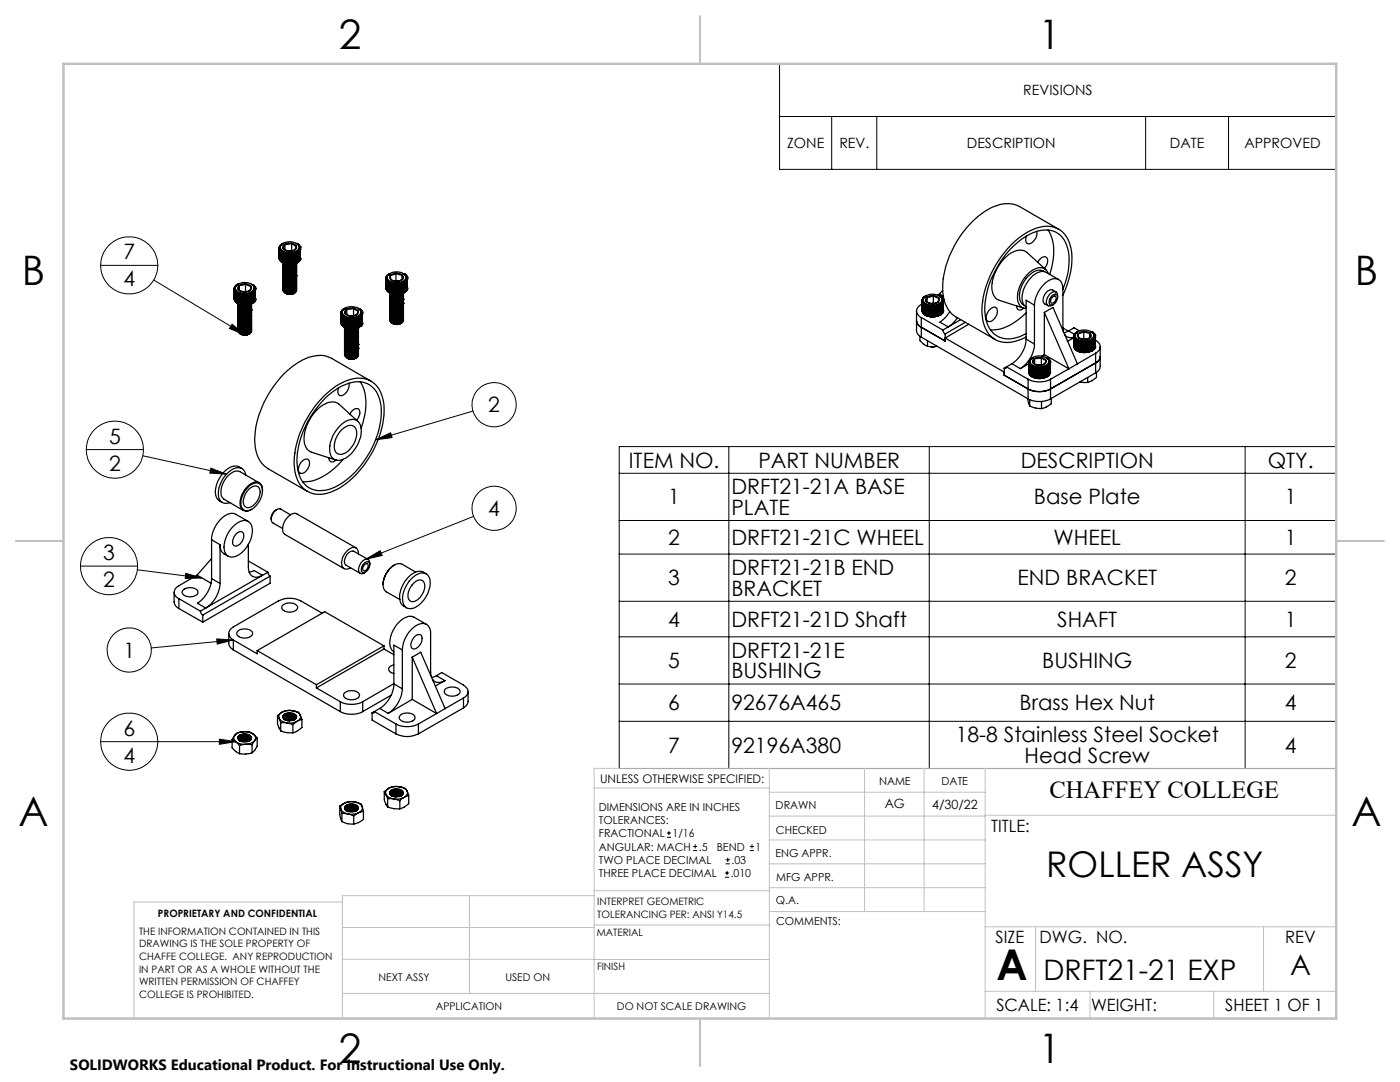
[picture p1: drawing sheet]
<svg xmlns="http://www.w3.org/2000/svg" width="279mm" height="216mm" viewBox="0 0 279 216" stroke-linecap="round" stroke-linejoin="round" font-family="sans-serif">
<defs><g id="words">
<text font-size="8.5" x="198.9" y="195.5">A</text>
<g font-size="8.1">
<text x="67.6" y="9.7">2</text>
<text x="207.3" y="9.7">1</text>
<text x="4.4" y="57">B</text>
<text x="270.4" y="57">B</text>
<text x="3.7" y="164.9">A</text>
<text x="269.7" y="164.9">A</text>
<text x="67.6" y="212.2">2</text>
<text x="207.3" y="212.2">1</text>
</g>
<text font-size="7.1" x="208.8" y="175">ROLLER ASSY</text>
<g font-size="5.6">
<text x="208.3" y="195.6">DRFT21-21 EXP</text>
<text x="257.5" y="194.6">A</text>
</g>
<text font-size="4.9" x="209.5" y="159.3">CHAFFEY COLLEGE</text>
<g font-size="4.2">
<text x="24.6" y="51.7">7</text>
<text x="24.6" y="57.2">4</text>
<text x="97.5" y="82.2">2</text>
<text x="21.8" y="88.5">5</text>
<text x="21.8" y="93.9">2</text>
<text x="125.5" y="93.3">ITEM NO.</text>
<text x="151.3" y="93.3">PART NUMBER</text>
<text x="203.7" y="93.3">DESCRIPTION</text>
<text x="253" y="93.3">QTY.</text>
<text x="133.4" y="100.7">1</text>
<text x="146" y="98.6">DRFT21-21A BASE</text>
<text x="206.3" y="100.7">Base Plate</text>
<text x="256.4" y="100.7">1</text>
<text x="97.5" y="102.9">4</text>
<text x="146" y="102.7">PLATE</text>
<text x="20.6" y="111.7">3</text>
<text x="133.4" y="108.7">2</text>
<text x="146" y="108.7">DRFT21-21C WHEEL</text>
<text x="210.3" y="108.7">WHEEL</text>
<text x="256.4" y="108.7">1</text>
<text x="20.6" y="117.2">2</text>
<text x="133.4" y="116.8">3</text>
<text x="146" y="114.7">DRFT21-21B END</text>
<text x="146" y="118.8">BRACKET</text>
<text x="203.1" y="116.8">END BRACKET</text>
<text x="256.4" y="116.8">2</text>
<text x="133.4" y="125">4</text>
<text x="146" y="125">DRFT21-21D Shaft</text>
<text x="211" y="125">SHAFT</text>
<text x="256.4" y="125">1</text>
<text x="24.6" y="131.2">1</text>
<text x="146" y="131.2">DRFT21-21E</text>
<text x="133.4" y="133.3">5</text>
<text x="146" y="135.3">BUSHING</text>
<text x="208" y="133.3">BUSHING</text>
<text x="256.4" y="133.3">2</text>
<text x="133.4" y="141.7">6</text>
<text x="146" y="141.7">92676A465</text>
<text x="203.5" y="141.7">Brass Hex Nut</text>
<text x="256.4" y="141.7">4</text>
<text x="24.6" y="146.8">6</text>
<text x="190.7" y="148.1">18-8 Stainless Steel Socket</text>
<text x="24.6" y="152.2">4</text>
<text x="133.4" y="150.2">7</text>
<text x="146" y="150.2">92196A380</text>
<text x="204.5" y="152.2">Head Screw</text>
<text x="256.4" y="150.2">4</text>
</g>
<g font-size="3.4">
<text x="197.8" y="166">TITLE:</text>
<text x="198.7" y="188.1">SIZE</text>
<text x="207.5" y="188.1">DWG. NO.</text>
<text x="256.5" y="188.2">REV</text>
<text x="198.8" y="201.7">SCALE: 1:4</text>
<text x="217.7" y="201.8">WEIGHT:</text>
<text x="244.5" y="201.7">SHEET 1 OF 1</text>
</g>
<text font-size="3" x="14" y="213.5">SOLIDWORKS Educational Product. For Instructional Use Only.</text>
<g font-size="2.8">
<text x="204.2" y="19">REVISIONS</text>
<text x="157.1" y="29.6">ZONE</text>
<text x="167.5" y="29.6">REV.</text>
<text x="193" y="29.6">DESCRIPTION</text>
<text x="233.5" y="29.6">DATE</text>
<text x="248.4" y="29.6">APPROVED</text>
</g>
<g font-size="2.5">
<text x="176.6" y="161.3">AG</text>
<text x="186" y="161.4">4/30/22</text>
</g>
<text font-size="2.4" x="119.8" y="156.2">UNLESS OTHERWISE SPECIFIED:</text>
<g font-size="2.2">
<text x="119.5" y="161.8">DIMENSIONS ARE IN INCHES</text>
<text x="154.8" y="161.4">DRAWN</text>
<text x="175.4" y="156.6">NAME</text>
<text x="187.9" y="156.7">DATE</text>
<text x="119.5" y="164.4">TOLERANCES:</text>
<text x="119.5" y="167.1">FRACTIONAL</text>
<text x="134.2" y="167.1">1/16</text>
<text x="154.9" y="166.3">CHECKED</text>
<text x="119.5" y="172.4">TWO PLACE DECIMAL</text>
<text x="119.5" y="169.7">ANGULAR: MACH</text>
<text x="139.5" y="169.7">.5</text>
<text x="143" y="169.7">BEND</text>
<text x="146" y="172.4">.03</text>
<text x="150.8" y="169.7">1</text>
<text x="154.8" y="171">ENG APPR.</text>
<text x="119.5" y="175">THREE PLACE DECIMAL</text>
<text x="145.8" y="175">.010</text>
<text x="154.9" y="175.7">MFG APPR.</text>
<text x="154.9" y="180.4">Q.A.</text>
<text x="154.9" y="184.6">COMMENTS:</text>
</g>
<g font-size="2.1">
<text x="75.5" y="195.7">NEXT ASSY</text>
<text x="100.9" y="195.7">USED ON</text>
<text x="86.9" y="201.5">APPLICATION</text>
<text x="123.1" y="201.6">DO NOT SCALE DRAWING</text>
</g>
<g font-size="2">
<text x="31.5" y="182.9">PROPRIETARY AND CONFIDENTIAL</text>
<text x="119.2" y="180.6">INTERPRET GEOMETRIC</text>
<text x="119.2" y="183.1">TOLERANCING PER: ANSI Y14.5</text>
<text x="27.8" y="186.5">THE INFORMATION CONTAINED IN THIS</text>
<text x="27.8" y="189">DRAWING IS THE SOLE PROPERTY OF</text>
<text x="27.8" y="191.6">CHAFFE COLLEGE. ANY REPRODUCTION</text>
<text x="119.1" y="186.7">MATERIAL</text>
<text x="27.8" y="194.1">IN PART OR AS A WHOLE WITHOUT THE</text>
<text x="27.8" y="196.6">WRITTEN PERMISSION OF CHAFFEY</text>
<text x="119.1" y="193.5">FINISH</text>
<text x="27.8" y="199.1">COLLEGE IS PROHIBITED.</text>
</g>
</g></defs>
<g fill="none" stroke="#000" stroke-width=".2">
<path d="M155.6 12.7h111.1v21.1h-111.1zM155.6 23.2h111.1M166 23.2v10.6M175 23.2v10.6M228.6 23.2v10.6M245.2 23.2v10.6M20.1 53h11.4M30.7 55.9l18.2 10.9M46.3 64.7l2.6 2.1-3.1-1.3zM17.2 89.7h11.4M28.5 90.9l16.7 3.7M42.1 93.4l3.1 1.2-3.3-.2z"/>
<path d="M74.9 87.8l3.1-1.4 .2 .9zM94.4 82l-19.5 5.8M123.6 89.1h143v64.3h-143zM123.6 94.4h143M145.5 89.1v64.3M185.5 89.1v64.3M248.5 89.1v64.3M16.1 113h11.3M27.4 113.7l12.9 1.6M37.1 114.4l3.2 .9-3.3 .1zM73 111.6l2.9-1.7 .4 .9zM94.5 103l-21.5 8.6"/>
<path d="M123.6 103.9h143M123.6 110.6h143M123.6 120h143M43.3 127.5l3.3 .2-3.2 .8zM46.6 127.7l-16.4 1.6M123.6 127.1h143M123.6 136.5h143M20.1 148h27M43.8 147.5l3.3 .5-3.3 .5zM123.6 143.9h143M133.1 167.1h.8M133.1 166.2h.8"/>
<path d="M133.5 165.8v.9M138.3 169.7h.8M138.3 168.9h.8M138.7 168.5v.8M144.7 175h.8M144.7 174.2h.8M144.8 172.4h.9M144.8 171.6h.9M145.1 173.8v.8M145.2 171.1v.9M149.6 169.7h.9M149.6 168.9h.9"/>
<path d="M150.1 168.5v.8"/>
<circle cx="25.8" cy="52.9" r="5.7"/>
<circle cx="22.9" cy="89.7" r="5.7"/>
<circle cx="98.6" cy="80.8" r="4.4"/>
<circle cx="21.8" cy="113" r="5.7"/>
<circle cx="98.6" cy="101.4" r="4.4"/>
<circle cx="25.8" cy="129.7" r="4.4"/>
<circle cx="25.8" cy="148" r="5.7"/>
</g>
<g fill="none" stroke="#c0c0c0" stroke-width=".2">
<path d="M118.6 157.2h34.9M153.5 153.3v49.9M153.5 158.1h43.1M172.5 153.3v28.6M184.4 153.3v28.6M196.6 153.3v49.9M266.7 153.3h-148.1v49.9M68.3 180h-41.6v23.2M93.7 178.7v19.5M118.6 178.7h-50.3v24.5M118.6 177.7h35M153.5 167.6h43.1"/>
<path d="M153.5 162.8h43.1M153.5 172.4h43.1M153.5 177.1h43.1M196.6 162.7h70.1M68.3 198.2h85.2M68.3 191.4l85.2 .1M68.3 185.1h50.3M118.6 184.6h35M153.6 181.9h43M196.6 197.8h70.1M196.6 184.9h70.1M206.7 184.9v12.9"/>
<path d="M217.5 197.8v5.4M242.2 197.8v5.4M252.2 184.9v12.9"/>
</g>
<path d="M139.7 3.2v9.5M3.1 107.9h9.6M266.7 107.9h9.5M139.7 203.2v9.6" fill="none" stroke="#c0c0c0" stroke-width=".25"/>
<path d="M12.7 12.7h254v190.5h-254z" fill="none" stroke="#c0c0c0" stroke-width=".5"/>
<path d="M42.1 93.4l3.1 1.2-3.3-.2zM37.1 114.4l3.2 .9-3.3 .1zM43.3 127.5l3.3 .2-3.2 .8zM43.8 147.5l3.3 .5-3.3 .5zM73 111.6l2.9-1.7 .4 .9zM74.9 87.8l3.1-1.4 .2 .9zM46.3 64.7l2.6 2.1-3.1-1.3z" fill="#000"/>
<g fill="none" stroke="#000" stroke-width=".25">
<path d="M46.7 57.7h.1M46.7 57.5h.1M46.7 59.7h.1M46.7 57.7l.1-.1v.2M46.7 57.5h.1l-.1 .2M46.7 57.5v2.2M46.8 57.8h.1M46.8 57.4h.1M46.8 59.8h.1M46.8 57.8l.1-.1-.1 .2M46.8 57.4l-.1 .1M46.8 57.8v2.1"/>
<path d="M46.8 59.8v.1M46.8 57.9h.1M46.8 57.3h.1M46.8 59.9h.1M46.8 59.9v.1M46.8 57.9h.1l-.1 .1M46.8 57.3v.1M46.8 57.3v.2M46.8 58h.1M46.8 58h.2v.1M46.8 58v2M46.9 57.2h.1"/>
<path d="M47 58.1h.1M47 58.1h.1v.1M47 57.1l-.1 .1M47 58.1v2M47 57h.1M47 57l-.2 .3M47 57v.1M47.1 58.2h.1M47.1 58.2h.1v.1M47.1 58.2v2.1M47.1 56.9h.1M47.1 56.9l-.1 .1"/>
<path d="M47.1 56.9v.1M47.2 56.9a2.58 2.58 0 0 1 3.5 .3 1.16 1.16 0 0 1-1.2 1.3 2.09 2.09 0 0 1-2.5-1zM47.2 58.3h.1M47.2 58.3h.1v.2M47.2 58.3v2.1M47.2 56.9h.1M47.2 56.9h-.1M47.3 58.5h.1M47.3 58.5l.2-.1v2.2M47.3 58.5v2M47.4 56.8l-.2 .1M47.4 56.8h.1"/>
<path d="M47.5 58.6h.1M47.5 56.7l-.1 .1M47.6 57.7l.4 .4 .6 .1M47.6 57.7l1 .5M47.6 58.5l.1 .1M47.6 58.5l-.1 .1M47.6 58.5v2.1M47.7 58.6h.1M47.7 57a.51 .51 0 0 0-.1 .7M47.7 57l-.1 .7M47.7 57v.9M47.8 58.5v.2"/>
<path d="M47.8 58.5l-.1 .1M47.8 58.5v2.2M47.8 58.7h.1M47.8 58.7v2M48 58.6v.1M48 58.6l-.2 .1M48 58.6v2.1M48 58.7h.1M48 58.7v2M48.2 58.6v.2M48.2 58.6l-.2 .1M48.2 58.6v2.2"/>
<path d="M48.2 58.8h.1M48.2 58.8v2M48.4 58.7v.1M48.4 58.7l-.1 .1M48.4 58.7v2.2M48.4 58.8h.1M48.4 58.8v2M48.5 58.8v2M48.6 58.7l.1 .1M48.6 58.7l-.1 .1M48.6 58.7v2.2M48.7 58.8h.1"/>
<path d="M48.7 58.8v2.1M48.8 58.7l.1 .1M48.8 58.7l-.1 .1M48.8 58.7v2.2M48.9 58.8h.1M48.9 58.8v2.1M49 56.7l-.9 .1-.4 .2M49 56.7l.7 .1 .4 .3M49 56.7l1.1 .4M49 56.7l-1.3 .3M49 58.7l.1 .1M49 58.7l-.1 .1"/>
<path d="M49 56.7v1.4M49 58.7v2.2M49 58.1l-.4 .1M49 58.1l.1 .1M49.1 58.8h.1M49.1 58.8v2M49.2 58.7l.1 .1M49.2 58.7l-.1 .1M49.2 58.7v2.2M49.3 58.8h.1M49.3 58.8v2M49.4 58.6l.1 .2"/>
<path d="M49.4 58.6l-.1 .2M49.4 58.6v2.2M49.5 58.8h.1M49.5 58.8v2M49.6 58.6l.1 .1M49.6 58.6l-.1 .2M49.6 58.6v2.2M49.7 58.7h.1M49.7 58.7v2M49.8 58.5l-.1 .2M49.8 58.5v2.2M49.9 57.9l-.4 .2-.9 .1"/>
<path d="M49.9 57.9l-1.3 .3M50 58.5l-.1 .2-.1-.2M50 58.5l.1 .1M50 58.5v2.2M50.1 58.6h.1M50.1 57.1a.51 .51 0 0 1-.2 .8M50.1 57.1l-.2 .8M50.1 58.6v2M50.1 58.4l.2 .1M50.1 58.4v.2M50.1 58.4v2.2M50.2 56.7l.1 .1"/>
<path d="M50.3 58.5h.1M50.3 56.8h.1M50.3 56.8l.2 .1M50.4 58.4l-.1-.1v2.2M50.5 56.9h.1M50.5 56.9l.1 .1M50.6 58.3h.1M50.6 57l.1 .1M50.6 58.3l-.2-.1v2.2M50.6 58.3v2M50.6 57h.1M50.7 58.2h.1"/>
<path d="M50.7 58.2l-.2-.1 .1 .2M50.7 58.2v2M50.7 57.1h.1M50.7 57.1l.1 .1M50.8 58.1h.1M50.8 58.1l-.2-.1 .1 .2M50.8 58.1v2M50.8 57.2h.1M50.8 57.2v.1M50.8 57.3h.1M50.8 58h.1M50.8 60h.1"/>
<path d="M50.8 57.3l.1 .2M50.8 58l-.1-.1 .1 .2M50.8 57.3v.1M50.8 58v2M50.9 59.9h.1M50.9 57.9l-.1-.1v.2M50.9 59.9h-.1M50.9 57.5h.1M50.9 57.6h.1M50.9 57.7h.1M50.9 59.7h.1M50.9 59.6h.1"/>
<path d="M50.9 57.5l-.1-.1 .1 .2M50.9 57.6h-.1l.1 .1M50.9 57.7h-.1l.1 .1M50.9 57.5v2.4M50.9 59.7v.1M55.7 49.7h.1M55.7 49.6h.1M55.7 49.4h.1M55.7 49.3h.1M55.7 51.7h.1M55.7 51.6h.1M55.7 51.5h.1"/>
<path d="M55.7 49.7l.2-.1-.1 .2M55.7 49.6l.1-.1-.1 .2M55.7 49.4v.2M55.7 49.3h.1l-.1 .1M55.7 51.7l.1 .1M55.7 49.3v2.4M55.8 49.2h.1M55.8 49.2h.1l-.2 .1M55.8 49.8h.1M55.8 51.8h.1M55.8 49.8h.1v.1M55.8 51.8l.1 .1"/>
<path d="M55.8 49.8v2M55.8 49.1h.1M55.8 49.1v.1M55.9 49.9h.1M55.9 51.9v.1M55.9 49.9h.1v.2M55.9 52h.1M55.9 49.9v2.1M56 50.1h.1M56 49h.1M56 52.1h.1M56 49l-.2 .1"/>
<path d="M56 50.1l.1-.1v.2M56 50.1v2M56.1 50.2h.1M56.1 48.9h.1M56.1 52.2h.1M56.1 50.2l.1-.1v2.2M56.1 50.2v2M56.2 48.8a2.44 2.44 0 0 1 3.4 .3 1.12 1.12 0 0 1-1.2 1.2 1.96 1.96 0 0 1-2.4-.9zM56.2 48.8h.1M56.2 50.3h.1M56.2 52.3h.1M56.2 52.3l.3 .2"/>
<path d="M56.2 48.8l-.2 .2M56.2 50.3l.1-.1v2.2M56.3 48.6h.1M56.3 50.3h.1M56.3 52.4h.1M56.3 48.6l-.1 .2M56.3 52.4l.2 .1M56.4 55.4h.1M56.4 54.6h.1M56.4 52.8h.1M56.4 53v.1M56.4 56.2h.1"/>
<path d="M56.4 56.4h.1M56.4 56.7h.1M56.4 57.7h.1M56.4 52.4v.2a1.73 1.73 0 0 0 2.7 0l.1-.2M56.5 49.5l.4 .4 .5 .2M56.5 49.5l.9 .6M56.5 52.5a1.77 1.77 0 0 0 2.6 0M56.5 57.9a1.52 1.52 0 0 0 2 .7M56.5 52.5h.2M56.5 52.5a1.78 1.78 0 0 0 2.6 0M56.5 48.5l-.2 .1M56.5 50.3v.1"/>
<path d="M56.5 50.3h-.2M56.5 52.5h.1M56.5 50.3v2.2M56.5 50.4h.1M56.5 52.5l.3 .1M56.5 50.4v2.1M56.7 52.5l.1 .1M56.7 50.3v.2M56.7 50.3l-.2 .1M56.7 50.3v2.2M56.7 50.5h.1M56.7 52.5h.1"/>
<path d="M56.8 52.6h.2M56.8 50.4l.1 .2M56.8 50.4l-.1 .1M56.8 50.4v2.2M56.9 50.6h.1M56.9 48.8a.54 .54 0 0 0-.4 .7M56.9 52.6h.1M56.9 48.8l-.4 .7M56.9 58.5a1.8 1.8 0 0 0 1.7 0M56.9 48.8v1M56.9 50.6v2M56.9 52.6h-.1"/>
<path d="M56.9 52.6a1.86 1.86 0 0 0 1.6 0M57 52.6l.2 .1M57 50.4l.1 .2M57 50.4l-.1 .2M57 52.6h.1M57 50.4v2.2M57.1 50.6h.1M57.1 52.6h.1M57.1 52.6l.1 .1M57.1 50.6v2M57.2 52.7h.2M57.2 50.5l.1 .2"/>
<path d="M57.2 50.5l-.1 .1M57.2 52.7h.1M57.2 50.5v2.2M57.3 50.7h.1M57.3 52.7h.1M57.3 50.7v2M57.4 52.7h.5M57.4 52.7h.2M57.4 50.5l.1 .2M57.4 50.5l-.1 .2M57.4 52.7h.1M57.4 50.5v2.2"/>
<path d="M57.5 50.7h.1M57.5 52.7h.1M57.5 50.7v2M57.6 52.7h.2M57.6 50.6l.1 .1M57.6 50.6l-.1 .1M57.6 50.6v2.1M57.7 50.7h.1M57.7 52.7h.1M57.7 50.7v2M57.7 52.7h-.1M57.8 52.7h.2"/>
<path d="M57.8 50.6l.1 .1M57.8 50.6l-.1 .1M57.8 50.6v2.1M57.9 50.7h.1M57.9 52.7h.1M57.9 50.7v2M57.9 52.7h-.1M58 50.6l.1 .1M58 50.6l-.1 .1M58 50.6v2.1M58.1 50.7h.1M58.1 52.7h.1"/>
<path d="M58.1 50.7v2M58.1 52.7h-.1M58.2 48.6l-.7-.1-.6 .3M58.2 48.6l.7 .3 .3 .2M58.2 48.6l1 .5M58.2 48.6l-1.3 .2M58.2 48.6v1.4l-.6 .1M58.2 52.7h-.2M58.2 50.5l.1 .2M58.2 50.5l-.1 .2M58.2 50.5v2.2M58.3 50.7h.1"/>
<path d="M58.3 52.7h.1M58.3 52.7h-.1M58.3 50.7v2M58.4 52.7h-.2M58.4 58.6l-.2 .1M58.4 50.5l.2 .1M58.4 50.5l-.1 .2M58.4 50.5v2.2M58.6 50.6h.1M58.6 52.6h.1M58.6 50.6v2M58.6 52.6l-.2 .1"/>
<path d="M58.6 58.5h.1M58.6 58.5l-.4 .2M58.6 50.4l.2 .2M58.6 50.4v.2M58.6 50.4v2.2M58.7 49.9l-.8 .2h-.5M58.7 49.9l-1.3 .2M58.8 50.6h.1M58.8 52.6h.1M58.8 58.5l-.8 .2h-.7h.9M58.8 50.6v2M58.8 52.6h-.2"/>
<path d="M58.8 50.4l.1 .1M58.8 50.4v.2M58.8 50.4v2.2M58.9 50.5h.1M58.9 52.5h.1M58.9 52.5l-.1 .1M59 57.2l-.1 .2-.6 .5M59 52.5l-.2 .1M59 50.3l.1 .1M59 50.3l-.1 .2M59 50.3v2.2M59.1 50.4h.1"/>
<path d="M59.1 52.4h.1M59.1 52.4l-.1 .1M59.1 48.5l.2 .1M59.2 49.1a.65 .65 0 0 1-.5 .8M59.2 49.1l-.5 .8M59.2 57.7l-.1 .4-.6 .5M59.2 57.4v.1a1.63 1.63 0 0 1-2.6 .6l-.2-.5M59.2 57.2v.1a1.6 1.6 0 0 1-2.6 .5l-.2-.4M59.2 56.9v.1a1.59 1.59 0 0 1-2.6 .5l-.2-.4M59.2 56.7a1.63 1.63 0 0 1-2.6 .6l-.2-.5M59.2 56.4v.1a1.6 1.6 0 0 1-2.6 .5l-.2-.4M59.2 56.1v.1a1.59 1.59 0 0 1-2.6 .6l-.2-.5"/>
<path d="M59.2 55.9v.1a1.63 1.63 0 0 1-2.6 .5l-.2-.4M59.2 55.6v.1a1.6 1.6 0 0 1-2.6 .5l-.2-.4M59.2 55.4a1.59 1.59 0 0 1-2.6 .6l-.2-.5M59.2 55.1v.1a1.6 1.6 0 0 1-2.6 .5l-.2-.4M59.2 54.9a1.6 1.6 0 0 1-2.6 .6l-.2-.5M59.2 54.6a1.59 1.59 0 0 1-2.6 .6l-.2-.4M59.2 54.3v.1a1.6 1.6 0 0 1-2.6 .5l-.2-.4M59.2 54.1a1.59 1.59 0 0 1-2.6 .6l-.2-.5M59.2 53.8v.1a1.59 1.59 0 0 1-2.6 .5l-.2-.4M59.2 53.6a1.6 1.6 0 0 1-2.6 .6l-.2-.5M59.2 53.3a1.59 1.59 0 0 1-2.6 .6l-.2-.5M59.2 53v.1a1.59 1.59 0 0 1-2.6 .6l-.2-.5"/>
<path d="M59.2 52.8a1.6 1.6 0 0 1-2.6 .6l-.2-.4M59.2 52.5v.1a1.59 1.59 0 0 1-2.6 .5l-.2-.4M59.2 56.3a1.58 1.58 0 0 1-2.6 .5l-.2-.4M59.2 55a1.58 1.58 0 0 1-2.6 .5l-.2-.4M59.2 54.8a1.54 1.54 0 0 1-2.3 .7l-.3-.3-.2-.3M59.2 54.5a1.6 1.6 0 0 1-2.6 .5l-.2-.4M59.2 53.4a1.58 1.58 0 0 1-2.6 .5l-.2-.3M59.2 53.2a1.62 1.62 0 0 1-2.6 .5l-.2-.4M59.2 53a1.6 1.6 0 0 1-2.6 .4l-.2-.3M59.2 52.4a1.62 1.62 0 0 1-2.6 .5l-.2-.4M59.2 52.4h.1M59.2 55h.1"/>
<path d="M59.2 57.8v.1a.79 .79 0 0 1-.7 .7M59.2 57.6a1.02 1.02 0 0 1-1.3 .9 1.2 1.2 0 0 1-1.5-.8M59.2 57.3a1.59 1.59 0 0 1-2.8 .2v-.1M59.2 57a1.57 1.57 0 0 1-2.8 .3v-.1M59.2 56.8a1.02 1.02 0 0 1-1.3 .9 1.15 1.15 0 0 1-1.5-.8M59.2 56.6a1.59 1.59 0 0 1-2.8 .2v-.1M59.2 56a1.02 1.02 0 0 1-1.3 .9 1.2 1.2 0 0 1-1.5-.7M59.2 55.8a1.58 1.58 0 0 1-2.6 .5l-.2-.4M59.2 55.5a1.57 1.57 0 0 1-2.8 .2v-.1M59.2 55.2a1.02 1.02 0 0 1-1.3 .9 1.2 1.2 0 0 1-1.5-.7M59.2 54.2a1.57 1.57 0 0 1-2.8 .2v-.1M59.2 53.9a1.02 1.02 0 0 1-1.3 .9 1.09 1.09 0 0 1-1.5-.7"/>
<path d="M59.2 53.7a1.02 1.02 0 0 1-1.3 .9 1.12 1.12 0 0 1-1.5-.8M59.2 52.6a1.57 1.57 0 0 1-2.8 .3v-.1M59.2 52.9v.1M59.2 53.2h.1M59.2 53.4h.1M59.2 54.5h.1M59.2 54.7v.1M59.2 56.3h.1M59.3 48.6h.1M59.3 52.4h-.2M59.3 48.6l.1 .1M59.3 50.3h.1"/>
<path d="M59.3 52.4h.1M59.3 50.3l-.2-.1v2.2M59.4 48.7h.1M59.4 48.7l.3 .2M59.4 48.7v.1M59.4 50.2h.1M59.4 52.2h.1M59.4 50.2h-.1v2.2M59.4 50.2v2M59.4 52.2l-.1 .2M59.5 48.8h.1M59.5 50.1h.1"/>
<path d="M59.5 52.1h.1M59.5 50.1h-.1v.1M59.5 50.1v2M59.7 48.9h.1M59.7 50h.1M59.7 52h.1M59.7 48.9l.1 .3M59.7 50h-.2v.1M59.7 52l-.3 .2M59.7 50v2M59.8 49.9h.1M59.8 51.9h.1"/>
<path d="M59.8 49.9v2M59.8 49.9h-.2l.1 .1M59.8 51.9l-.1 .1M59.8 49.2h.1M59.8 49.8h.1M59.8 51.8h.1M59.8 49.2h-.1l.2 .1M59.8 49.8l-.1-.1 .1 .2M59.8 49.8v2M59.8 51.8v.1M59.9 49.3h.1M59.9 49.7h.1"/>
<path d="M59.9 51.7h.1M59.9 49.3h-.1l.1 .1M59.9 49.7l-.1-.1v.2M59.9 49.3v.1M59.9 49.7v2M59.9 51.7l-.1 .1M59.9 51.6h.1M59.9 49.4h.1M59.9 49.5v.1M59.9 49.4h-.1l.1 .1M59.9 49.6l-.1-.1 .1 .2M59.9 49.4v2.2"/>
<path d="M77 55.5h.1M77 55.4h.1M77 57.5h.1M77 55.5h.2l-.1 .2M77 55.4h.2l-.2 .1M77 57.5l.1 .1M77 55.4v2.1M77.1 55.7h.1M77.1 55.3h.1M77.1 57.7h.1M77.1 55.7l.1-.1-.1 .2M77.1 55.3h.1l-.2 .1"/>
<path d="M77.1 55.3v.1M77.1 55.7v2M77.1 55.8h.1M77.1 55.2h.1M77.1 57.8h.1M77.1 57.8l.1 .1M77.1 55.8l.1-.1v.2M77.1 55.2l.1-.1-.1 .2M77.1 55.8v2M77.2 55.9h.1M77.2 55h.1M77.2 57.9h.1"/>
<path d="M77.2 55.9l.1-.1v.2M77.2 57.9l.1 .1M77.2 55v.1M77.2 55.9v2M77.3 56h.1M77.3 58h.1M77.3 56h.1v.1M77.3 55l-.2 .2M77.3 58l.1 .1M77.3 56v2M77.3 54.9h.1M77.3 54.9l-.1 .1"/>
<path d="M77.3 54.9v.1M77.4 56.1h.1M77.4 58.1h.1M77.4 56.1h.1v.1M77.4 58.1l.2 .2M77.4 56.1v2M77.4 54.8h.1M77.5 54.8a2.58 2.58 0 0 1 3.4 .2 1.05 1.05 0 0 1-1.1 1.3 2.15 2.15 0 0 1-2.5-.9zM77.5 56.2h.1M77.5 58.2h.1M77.5 56.2v2M77.5 56.2h.1v.1"/>
<path d="M77.5 54.7h.1M77.5 54.7l-.2 .2M77.6 56.3h.1M77.6 58.3h.1M77.6 56.3v2M77.6 56.3l.2-.1v2.2M77.6 58.3l.3 .2M77.7 54.6h.1M77.7 58.4h.1M77.8 58.8h.1M77.8 59.1h.1M77.8 59.3h.1"/>
<path d="M77.8 56.4h.1M77.8 58.4h.1M77.8 58.4l.1 .1M77.8 58.4a1.76 1.76 0 0 0 2.6 .1M77.8 54.6l-.3 .1M77.9 55a.49 .49 0 0 0 .1 .8M77.9 55l.1 .8M77.9 58.5h.1M77.9 58.5l.2 .1M77.9 56.3l.1 .2M77.9 56.3l-.1 .1M77.9 56.3v2.2"/>
<path d="M78 56.5h.1M78 58.5l.1 .1M78 56.5v2M78 55.8l.6 .3h.6M78 55.8l1.2 .3M78.1 58.6h.2M78.1 56.4v.2M78.1 56.4l-.1 .1M78.1 58.6h.1M78.1 56.4v2.2M78.1 56.6h.1M78.1 56.6v2"/>
<path d="M78.2 58.6a2 2 0 0 0 1.6 .1M78.3 58.6l.2 .1M78.3 56.4l.1 .2M78.3 56.4l-.2 .2M78.3 58.6h.1M78.3 56.4v2.2M78.4 56.6h.1M78.4 58.6h.1M78.4 56.6v2M78.4 58.6l.1 .1M78.4 58.6l1 .1M78.5 58.7h.2"/>
<path d="M78.5 56.5l.1 .2M78.5 56.5l-.1 .1M78.5 58.7h.1M78.5 56.5v2.2M78.6 56.7h.1M78.6 58.7h.1M78.6 56.7v2M78.7 58.7h.2M78.7 56.5l.1 .2M78.7 56.5l-.1 .2M78.7 58.7h.1M78.7 56.5v2.2"/>
<path d="M78.8 56.7h.1M78.8 58.7h.1M78.8 56.7v2M78.9 58.7h.2M78.9 56.6l.1 .1M78.9 56.6l-.1 .1M78.9 56.6v2.1M79 56.7h.1M79 58.7h.1M79 56.7v2M79 58.7h-.1M79 54.5l-.5 .1-.6 .4"/>
<path d="M79 54.5l.9 .1 .4 .3M79 54.5l-1.1 .5M79 54.5l1.3 .4M79 56l-.2 .1M79 56l.4 .1M79 54.5v1.5M79.1 58.7h.2M79.1 56.6l.1 .1M79.1 56.6l-.1 .1M79.1 56.6v2.1M79.2 56.7h.1M79.2 58.7h.1"/>
<path d="M79.2 56.7v2M79.2 58.7h-.1M79.3 58.7h.2M79.3 56.6l.1 .1M79.3 56.6l-.1 .1M79.3 56.6v2.1M79.4 56.7h.1M79.4 58.7h.1M79.4 56.7v2M79.4 58.7h-.1M79.5 56.6l.1 .1M79.5 56.6l-.1 .1"/>
<path d="M79.5 56.6v2.1M79.6 56.7h.1M79.6 58.7h.1M79.6 56.7v2M79.6 58.7h-.1M79.7 58.7h-.2M79.7 56.5l.1 .1M79.7 56.5l-.1 .2M79.7 56.5v2.2M79.8 56.6h.1M79.8 58.6h.1M79.8 56.6v2"/>
<path d="M79.8 58.6l-.1 .1M79.8 58.6l.1 .1M79.9 58.7h-.2M79.9 56.5l.1 .1M79.9 56.5l-.1 .1M79.9 56.5v2.2M80 56.6h.1M80 58.6h.1M80 56.6v2M80.1 58.6l-.2 .1M80.1 56.4l.1 .1M80.1 56.4l-.1 .2"/>
<path d="M80.1 56.4v2.2M80.2 56.5h.1M80.2 58.5h.1M80.2 56.5v2M80.3 54.9a.49 .49 0 0 1 .1 .8M80.3 54.9l.1 .8M80.3 58.5l-.2 .1M80.3 56.3l.1 .1M80.3 56.3l-.1 .2M80.3 54.9v.8M80.3 56.3v2.2M80.4 55.7l-.5 .3-.7 .1"/>
<path d="M80.4 55.7l-1.2 .4M80.4 56.4h.1M80.4 58.5h.1M80.4 58.5l-.5 .2M80.4 56.4v2.1M80.4 58.5h-.1M80.4 56.3l.2 .1M80.4 56.3v.1M80.4 56.3v2.2M80.5 54.6l.3 .2M80.5 59.8v.1a1.13 1.13 0 0 1-1.3 .9 1.12 1.12 0 0 1-1.4-.8M80.5 59.6v.1a1.28 1.28 0 0 1-1.8 .8l-.8-.3-.1-.5"/>
<path d="M80.5 59.3v.1a1.27 1.27 0 0 1-1.8 .9l-.8-.4-.1-.4M80.5 59.1a1.13 1.13 0 0 1-1.3 .9 1.12 1.12 0 0 1-1.4-.8M80.5 58.8a1.27 1.27 0 0 1-1.8 1l-.8-.4-.1-.5M80.5 58.5v.1a1.27 1.27 0 0 1-1.8 .9l-.8-.3-.1-.5M80.5 58.4a1.65 1.65 0 0 1-2.6 .5l-.1-.4a1.73 1.73 0 0 0 2.6 0M80.5 59.7a1.3 1.3 0 0 1-1.8 .9 .84 .84 0 0 1-.9-.7v-.1M80.5 59.7h.1M80.5 58.4l-.1 .1M80.5 60a1.6 1.6 0 0 1-2.7 .2v-.1M80.5 59.4a1.03 1.03 0 0 1-1.3 .9 1.26 1.26 0 0 1-1.4-.7M80.5 59.2a1.6 1.6 0 0 1-2.7 .2v-.1M80.5 58.9a1.59 1.59 0 0 1-2.7 .3v-.1"/>
<path d="M80.5 58.7a1.03 1.03 0 0 1-1.3 .8 1.26 1.26 0 0 1-1.4-.7M80.5 58.4a1.6 1.6 0 0 1-2.7 .2v-.1M80.6 56.4h.1M80.6 58.4h.1M80.6 58.4h-.1M80.6 58.4l-.2 .1M80.6 54.7h.1M80.7 56.3h.1M80.7 58.3h.1M80.7 56.3l-.1-.1v2.2M80.7 58.3l-.1 .1M80.8 54.8h.1"/>
<path d="M80.8 54.8l.2 .2M80.9 56.2h.1M80.9 56.2l-.2-.1v2.2M80.9 58.2l-.2 .1M80.9 56.2v2M80.9 54.9h.1M81 56.1h.1M81 58.1l-.1 .1M81 58.1h.1M81 55l.1 .1M81 56.1l-.2-.1 .1 .2M81 56.1v2"/>
<path d="M81 55h.1M81.1 56h.1M81.1 58h.1M81.1 56l-.2-.1 .1 .2M81.1 56v2M81.1 58h-.1M81.1 55.1h.1M81.1 55.1l.1 .1M81.1 55.8h.1M81.1 57.9h.1M81.1 55.8h-.1l.1 .2M81.1 55.8v2.1"/>
<path d="M81.2 55.2h.1M81.2 55.7h.1M81.2 57.7h.1M81.2 55.2h-.1l.1 .2M81.2 55.7h-.1v.1M81.2 55.2v.1M81.2 55.7v2M81.2 57.7l-.1 .1M81.2 55.4h.1M81.2 55.5h.1M81.2 55.6h.1M81.2 57.6h.1"/>
<path d="M81.2 57.5h.1M81.2 55.4l-.1-.1 .1 .2M81.2 55.5h-.1l.1 .1M81.2 55.6h-.1l.1 .1M81.2 55.4v2.2M184 59.9h.1M184 59.9h.1l-.1 .1M184 59.9v2.1M184 59.8h.1M184 59.8l.2-.1-.2 .2M184.1 59.6h.1M184.1 59.6l-.1 .2"/>
<path d="M184.1 59.6v.1M184.2 59.5h.1M184.2 59.5v.1M184.2 59.5l-.1 .1M184.3 59.4h.1M184.3 59.4l-.1 .1M184.4 59.3h.1M184.4 59.3l-.1 .1M184.4 59.3a2.49 2.49 0 0 1 3.5 .2 1.12 1.12 0 0 1-1.2 1.3 2.03 2.03 0 0 1-2.5-.9zM184.5 59.2h.1M184.5 59.2l-.1 .1M184.6 59.1h.1"/>
<path d="M184.6 59.1l-.1 .1M184.8 59l-.2 .1M185 59.3a.57 .57 0 0 0-.2 .8M185 59.3l-.2 .8M185 59.3v.9M186.3 59l-.7 .1-.6 .2M186.3 59l.6 .2 .5 .3M186.3 59l1.1 .5M186.3 59l-1.3 .3M186.3 59v1.5M187.4 59.5a.54 .54 0 0 1-.2 .8M187.4 59.5l-.2 .8"/>
<path d="M187.4 59l.2 .1M187.5 58.7l-.4 .2M187.5 58.7l.7 .4M187.6 59.1h.1M187.6 59.1l.3 .2M187.6 59.1v.1M187.7 59.2h.1M187.7 59.2v.1M187.9 59.3l.2 .2M187.9 59.3v.1M188 59.4h.1M188 59.4v.1"/>
<path d="M188.1 59.5h.1M188.1 59.5v.2M188.1 59.5v.1M188.1 59.7h.1M188.1 59.7h-.1l.2 .1M188.1 59.7v.1M188.1 57.9l-.6 .8M188.2 59.8h.1M188.2 59.9h.1M188.2 59.9h-.1v.3M188.2 59.8h-.1l.1 .1M188.2 59.8v2.3"/>
<path d="M206.9 46.2a2.08 2.08 0 0 1-1.6 2.4 .99 .99 0 0 1-.4-1.5M207.1 52.3a1.33 1.33 0 0 1 1.8-.9 1.85 1.85 0 0 1-.4 2.2M208.3 54.2a2.27 2.27 0 0 0-2.9 .7 5.1 5.1 0 0 0-1.6 5.5l.6 .6M208.7 53.8l-3.7-3.4a2.69 2.69 0 0 0-3.3 .1 8.7 8.7 0 0 0-3.7 7.4 2.29 2.29 0 0 0 1.5 2l4.8 1.6M209.2 45.9a9.2 9.2 0 0 1 .7 7.4l-.4 1.5M209.2 54.6a1.85 1.85 0 0 0-2.9-.8 6.6 6.6 0 0 0-3.1 6.5l.5 .9 .6 .3 .5 .1M209.9 59a.64 .64 0 0 1 1-.2 .64 .64 0 0 1 .1 .9 1.23 1.23 0 0 1-1.5 1.1 1.53 1.53 0 0 1 .4-1.8zM210.1 59.3a.41 .41 0 0 1 .6-.1 .41 .41 0 0 1 0 .6 .68 .68 0 0 1-1 .6l.1-.8zM210.7 58.2l-.6-.3a1.65 1.65 0 0 0-1.9 1.5v1l1 .6M211.1 59.3a.78 .78 0 0 0-.3-1 .78 .78 0 0 0-1.1 .2 2.01 2.01 0 0 0-.7 2.4l.5 .2 .7-.3M211.3 55.8l-2.5-1.4a2.9 2.9 0 0 0-3.4 1.4 5.2 5.2 0 0 0-1.2 4.9l.6 .6M211.3 45.8l-7.9-4.6a6.4 6.4 0 0 0-6.3 .7 19.6 19.6 0 0 0-9 15.9 6.3 6.3 0 0 0 2.6 5.4l7.9 4.5"/>
<path d="M212.1 58.9a14.3 14.3 0 0 0 1.4-10.3 4.8 4.8 0 0 0-6.7-3.1 18.3 18.3 0 0 0-10 11.4 11.6 11.6 0 0 0 .1 9.1 4.7 4.7 0 0 0 6.2 1.9l1.7-.7M212.1 57.7a12.3 12.3 0 0 0 .6-9.2 4.4 4.4 0 0 0-5.7-2.4 15.8 15.8 0 0 0-8.6 8.4 13.8 13.8 0 0 0-1.4 10 4.5 4.5 0 0 0 6 2.8l1.8-.7M46.8 60h.1M46.8 60l.2 .1M47 60.1h.1M47 60.1l.1 .2M47.1 60.3l.1 .1M47.2 60.4h.1M47.2 60.4l.1 .1M47.3 60.5h.1M47.3 60.5l.2 .1M47.4 60.5h.1"/>
<path d="M47.4 60.5l.1 .1M47.4 62.2h.1M47.4 61.5h.1M47.4 60.5v.1a.97 .97 0 0 0 1.2 .8 1.32 1.32 0 0 0 1.6-.9v.1M47.4 61.7h.1M47.4 61.9v.1M47.4 63.3h.1M47.4 63.5h.1M47.5 60.6h.1M47.5 60.6a1.78 1.78 0 0 0 2.6 0M47.5 60.6a1.74 1.74 0 0 0 2.6 0M47.5 66.1a1.47 1.47 0 0 0 2.2 .5"/>
<path d="M47.6 60.6l.2 .1M47.7 60.6h.1M47.7 60.6l.5 .5M47.7 60.6l.1 .1M47.8 60.7h.2M47.8 60.7h.1M47.9 66.6a2.02 2.02 0 0 0 1.8 .1M47.9 60.7a1.68 1.68 0 0 0 1.4 .1M48 60.7l.2 .1M48 60.7h.1M48.2 60.8l.2 .1M48.2 60.8h1"/>
<path d="M48.2 60.8h.1M48.3 60.8l.1 .1M48.4 60.9h.2M48.4 60.8v.1M48.4 60.8h.1M48.5 60.8l.1 .1M48.6 60.9h.2M48.6 60.9h.4M48.7 60.9h.1M48.8 60.9h.2M48.9 60.9h.1M49 60.9h.2"/>
<path d="M49.1 60.8h.1M49.1 60.8l.1 .1M49.1 60.8l-.1 .1M49.3 60.8h.1M49.3 60.8l-.1 .1M49.4 60.8l-.2 .1M49.5 60.8h.1M49.5 60.8h-.1M49.6 60.8h-.2M49.6 66.7l-.2 .1M49.7 66.6l-.3 .2M49.7 60.7h.1"/>
<path d="M49.7 60.7l-.1 .1M49.8 60.7l-.2 .1M49.8 66.6l-1.3 .3 .9-.1M49.9 60.7h.1M49.9 60.7h-.1M50 60.7h-.2M50.1 60.6h.1M50.1 60.6l-.1 .1M50.2 65.9l-.2 .5-.3 .2M50.2 65.6v.2a1.76 1.76 0 0 1-2.7 .2v-.3M50.2 65.4v.1a1.73 1.73 0 0 1-2.7 .3v-.4M50.2 65.1v.2a1.7 1.7 0 0 1-2.7 .2v-.3"/>
<path d="M50.2 64.8v.3a1.76 1.76 0 0 1-2.7 .2v-.4M50.2 64.6v.2a1.73 1.73 0 0 1-2.7 .2v-.3M50.2 64.3v.2a1.76 1.76 0 0 1-2.7 .2v-.3M50.2 64.1v.2a1.76 1.76 0 0 1-2.7 .2v-.3M50.2 63.8v.2a1.73 1.73 0 0 1-2.7 .2v-.3M50.2 63.6v.1a1.76 1.76 0 0 1-2.7 .3v-.4M50.2 63.3v.2a1.76 1.76 0 0 1-2.7 .2v-.3M50.2 63v.2a1.73 1.73 0 0 1-2.7 .3v-.4M50.2 62.8v.2a1.76 1.76 0 0 1-2.7 .2v-.3M50.2 62.5a1.37 1.37 0 0 1-2 .9l-.7-.5v-.3M50.2 62.3v.1a1.73 1.73 0 0 1-2.7 .3v-.4M50.2 62v.2a1.76 1.76 0 0 1-2.7 .2v-.3"/>
<path d="M50.2 61.7a1.37 1.37 0 0 1-2 .9l-.7-.4v-.4M50.2 61.5v.2a1.73 1.73 0 0 1-2.7 .2v-.3M50.2 61.2v.2a1.76 1.76 0 0 1-2.7 .2v-.3M50.2 61a1.37 1.37 0 0 1-2 .8l-.7-.4v-.4M50.2 60.7v.2a1.73 1.73 0 0 1-2.7 .2v-.3M50.2 61.8h.1M50.2 66l-.1 .3-.4 .3M50.2 65.7v.1a1.48 1.48 0 0 1-2 .7l-.5-.1-.3-.6M50.2 65.5a1.56 1.56 0 0 1-2.8 .1M50.2 65.2a1.57 1.57 0 0 1-2.5 .6l-.3-.5M50.2 65a1.48 1.48 0 0 1-2 .8l-.7-.5-.1-.2M50.2 64.7a1.55 1.55 0 0 1-2.8 .1"/>
<path d="M50.2 64.4v.1a1.48 1.48 0 0 1-2 .7l-.5-.1-.3-.5M50.2 64.2a1.58 1.58 0 0 1-2.8 .1M50.2 63.9a1.56 1.56 0 0 1-2.8 .2v-.1M50.2 63.7a1.48 1.48 0 0 1-2 .8l-.5-.2-.3-.5M50.2 63.4a1.58 1.58 0 0 1-2.8 .1M50.2 63.1a1.55 1.55 0 0 1-2.8 .2M50.2 62.9a1.48 1.48 0 0 1-2 .8l-.5-.2-.3-.5M50.2 62.6v.1a1.58 1.58 0 0 1-2.8 .1v-.1M50.2 62.3a1.55 1.55 0 0 1-2.8 .2M50.2 62.1a1.48 1.48 0 0 1-2 .8l-.5-.2-.3-.5M50.2 61.8a1.56 1.56 0 0 1-2.8 .2M50.2 61.6a1.55 1.55 0 0 1-2.8 .1"/>
<path d="M50.2 61.3a1.48 1.48 0 0 1-2 .8l-.5-.2-.3-.4M50.2 61a1.55 1.55 0 0 1-2.8 .2M50.2 60.8a1.53 1.53 0 0 1-1.3 .9 1.53 1.53 0 0 1-1.5-.8M50.2 60.6a1.7 1.7 0 0 1-2.7 .3l-.1-.3M50.2 63.4h.1M50.2 63.6v.1M50.2 63.9h.1M50.2 64.9v.1M50.2 65.2h.1M50.2 65.4v.1M50.3 60.5h.1M50.3 60.5l-.2 .1"/>
<path d="M50.4 60.4h.1M50.4 60.4l-.1 .1M50.6 60.3h.1M50.6 60.3l-.2 .1M50.7 60.2h.1M50.7 60.2l-.1 .1M50.8 60.1h.1M50.8 60.1l-.1 .1M64.6 79.1a10.8 10.8 0 0 1 7.3-3.6 4.9 4.9 0 0 1 4.6 4.6 18 18 0 0 1-4 12.9 13.1 13.1 0 0 1-8.4 5.6 4.9 4.9 0 0 1-5.3-4.6 18.1 18.1 0 0 1 4.1-13zM64.9 79.4a9.7 9.7 0 0 1 7-3.2 4.7 4.7 0 0 1 4.1 4.3 17.3 17.3 0 0 1-5 13.6 10.7 10.7 0 0 1-7 3.8 4.5 4.5 0 0 1-4.6-4.3 17.3 17.3 0 0 1 5-13.6zM68.1 62.5h.1M68.1 62.4h.1"/>
<path d="M68.1 62.3h.1M68.1 64.6h.1M68.1 64.4h.1M68.1 62.4h.1l-.1 .1M68.1 62.5h.1l-.1 .2M68.1 62.3h.1l-.1 .1M68.1 62.7h.1M68.1 62.2h.1M68.1 64.7h.1M68.1 62.7l.1-.1v.2M68.1 62.2v.1M68.1 62.2v2.5"/>
<path d="M68.2 62.8h.1M68.2 64.8h.1M68.2 62.8l.1-.1-.1 .2M68.2 64.8v.1M68.2 62.8v2M68.2 62.1l-.1 .1M68.2 62.1h.1M68.2 62.9h.1M68.2 64.9h.1M68.2 62.9l.2-.1-.1 .2M68.2 64.9l.1 .1M68.2 62.9v2"/>
<path d="M68.3 61.9l-.1 .2M68.3 61.9h.1M68.3 63h.1M68.3 65h.1M68.3 63l.2-.1-.1 .2M68.3 65l.1 .1M68.3 63v2M68.4 61.8h.1M68.4 63.1h.1M68.4 65.1h.1M68.4 63.1l.2-.1v2.2M68.4 65.1l.3 .2"/>
<path d="M68.4 63.1v2M68.5 61.8a2.4 2.4 0 0 1 3.5 .4 1.77 1.77 0 0 1-2.2 1.1 1.36 1.36 0 0 1-1.5-1.1zM68.5 61.7h.1M68.6 63.2h.1M68.6 65.2h.1M68.6 63.2l.1-.1v2.2M68.7 61.6h.1M68.7 61.6l-.4 .3M68.7 63.3h.1M68.7 65.3h.1M68.7 65.3l.2 .1M68.8 69.1h.1"/>
<path d="M68.8 65.5h.1M68.8 65.7v.1M68.8 66h.1M68.8 66.3h.1M68.8 66.5h.1M68.8 66.7v.1M68.8 67v.1M68.8 67.3h.1M68.8 67.5v.1M68.8 67.8h.1M68.8 68.1h.1M68.8 68.3h.1"/>
<path d="M68.8 68.6h.1M68.8 68.8v.1M68.8 69.4h.1M68.8 69.6h.1M68.8 69.9h.1M68.8 70.1v.1M68.8 70.4h.1M68.8 70.7h.1M68.8 62.4a1.05 1.05 0 0 0 1 .6M68.8 62.4l1 .6M68.8 70.9a1.2 1.2 0 0 0 1.6 .7l.4-.1M68.8 65.4a1.74 1.74 0 0 0 2.6 .1"/>
<path d="M68.8 61.5l-.1 .1M68.9 65.4l.1 .1M68.9 63.2v.2M68.9 63.2l-.2 .1M68.9 65.4h.1M68.9 63.2v2.2M68.9 63.4h.1M68.9 65.4l.3 .1M68.9 63.4v2M69 65.5h.2M69 63.3l.1 .2M69 63.3l-.1 .1"/>
<path d="M69 63.3v2.2M69.1 63.5h.1M69.1 65.5h.1M69.2 61.7a.57 .57 0 0 0-.4 .7M69.2 61.7l-.4 .7M69.2 65.5l.2 .1M69.2 71.4a1.8 1.8 0 0 0 1.8 .1M69.2 63.4l.1 .1M69.2 63.4l-.1 .1M69.2 65.5h.1M69.2 61.7v1.1M69.2 63.4v2.1"/>
<path d="M69.3 63.5h.1M69.3 65.5h.1M69.3 65.5l1 .2 .5-.1M69.3 65.5l.1 .1M69.3 63.5v2M69.4 65.6h.2M69.4 63.4l.1 .2M69.4 63.4l-.1 .1M69.4 65.6h.1M69.4 63.4v2.2M69.5 63.6h.1M69.5 65.6h.1"/>
<path d="M69.5 63.6v2M69.6 65.6l.2 .1M69.6 76.5a2.12 2.12 0 0 1-1.6 2.5 1.01 1.01 0 0 1-.4-1.6M69.6 63.5l.1 .1M69.6 63.5l-.1 .1M69.6 65.6h.1M69.6 63.5v2.1M69.7 63.6h.1M69.7 65.6h.1M69.7 65.6l.1 .1M69.7 63.6v2M69.7 65.7h.7"/>
<path d="M69.8 65.7h.2M69.8 63.5l.1 .1M69.8 63.5l-.1 .1M69.8 65.7h.1M69.8 63.5v2.2M69.9 63.6h.1M69.9 65.7h.1M69.9 63.6v2.1M70 65.7h.2M70 63.5l.1 .1M70 63.5l-.1 .1M70 63.5v2.2"/>
<path d="M70.1 63.6h.1M70.1 65.7h.1M70.1 63.6v2.1M70.1 65.7h-.1M70.2 63.5l.1 .1M70.2 63.5l-.1 .1M70.2 63.5v2.2M70.3 63.6h.1M70.3 65.7h.1M70.3 63.6v2.1M70.3 65.7h-.1M70.4 65.7h-.2"/>
<path d="M70.4 65.7h.2M70.4 63.5l.1 .1M70.4 63.5l-.1 .1M70.4 63.5v2.2M70.5 63.6h.1M70.5 65.6h.1M70.5 65.6l-.1 .1M70.5 65.6l.1 .1M70.5 63.6v2M70.6 61.5h-.8l-.6 .2M70.6 61.5l.6 .2 .3 .4M70.6 61.5l.9 .6"/>
<path d="M70.6 61.5l-1.4 .2M70.6 63h.1M70.6 63h-.6M70.6 61.5v1.5M70.6 63.5l.1 .1M70.6 63.5l-.1 .1M70.6 63.5v2.2M70.7 63.6h.1M70.7 65.6h.1M70.7 63.6v2M70.7 65.6l-.1 .1M70.8 65.6l-.2 .1"/>
<path d="M70.8 71.5l-.2 .1M70.8 63.4l.1 .1M70.8 63.4l-.1 .2M70.8 63.4v2.2M70.9 63.5h.1M70.9 65.5h.1M70.9 65.5l.1 .1M70.9 63.5v2M70.9 65.5l-.1 .1M71 71.5h.1M71 71.5l-.4 .1M71 65.6h-.2"/>
<path d="M71 63.4l.2 .1M71 63.4l-.1 .1M71 63.4v2.2M71.1 62.8l-.6 .2h-.7M71.1 62.8l-1.3 .2M71.1 71.4l-.7 .2h-.8h1M71.1 71.4h.1M71.2 63.5h.1M71.2 65.5h.1M71.2 63.5v2M71.2 65.5l-.2 .1M71.2 63.3l.1 .1"/>
<path d="M71.2 63.3v.2M71.2 63.3v2.2M71.3 63.4h.1M71.3 65.4h.1M71.4 65.4l-.2 .1M71.4 63.3l.1 .1M71.4 63.3l-.1 .1M71.4 63.3v2.1M71.5 62.1a.57 .57 0 0 1-.4 .7M71.5 62.1l-.4 .7M71.5 61.5l.1 .1M71.5 63.4h.1"/>
<path d="M71.5 65.4h.1M71.5 70.6v.4l-.7 .5M71.5 70.4a1.61 1.61 0 0 1-2.6 .6l-.1-.4M71.5 70.1v.1a1.61 1.61 0 0 1-2.6 .6l-.1-.5M71.5 69.8v.1a1.6 1.6 0 0 1-2.7 .3v-.2M71.5 69.6a1.61 1.61 0 0 1-2.6 .6l-.1-.4M71.5 69.4a1.61 1.61 0 0 1-2.6 .6l-.1-.5M71.5 69.1a1.6 1.6 0 0 1-2.7 .3v-.1M71.5 68.8v.1a1.61 1.61 0 0 1-2.6 .6l-.1-.5M71.5 68.6a1.59 1.59 0 0 1-2.6 .6l-.1-.5M71.5 68.3v.1a1.63 1.63 0 0 1-2.6 .5l-.1-.4M71.5 68.1a1.61 1.61 0 0 1-2.6 .6l-.1-.5"/>
<path d="M71.5 67.8a1.59 1.59 0 0 1-2.6 .6l-.1-.5M71.5 67.5v.1a1.63 1.63 0 0 1-2.6 .6l-.1-.5M71.5 67.3a1.61 1.61 0 0 1-2.6 .6l-.1-.4M71.5 67v.1a1.59 1.59 0 0 1-2.6 .5l-.1-.4M71.5 66.7v.1a1.63 1.63 0 0 1-2.6 .6l-.1-.5M71.5 66.5a1.61 1.61 0 0 1-2.6 .6l-.1-.4M71.5 66.2v.1a1.6 1.6 0 0 1-2.7 .3v-.2M71.5 66a1.63 1.63 0 0 1-2.6 .6l-.1-.5M71.5 65.7v.1a1.61 1.61 0 0 1-2.6 .6l-.1-.5M71.5 65.4v.1a1.6 1.6 0 0 1-2.7 .3v-.2M71.5 65.4a1.66 1.66 0 0 1-2.7 .1v-.1a1.78 1.78 0 0 0 2.6 0M71.5 70.8a.78 .78 0 0 1-.7 .7"/>
<path d="M71.5 70.6a1.62 1.62 0 0 1-2.6 .4l-.1-.3M71.5 70.3a1.58 1.58 0 0 1-2.6 .5l-.1-.4M71.5 70a1.62 1.62 0 0 1-2.6 .5l-.1-.3M71.5 69.8a1.62 1.62 0 0 1-2.6 .5l-.1-.4M71.5 69.5a1.58 1.58 0 0 1-2.6 .5l-.1-.4M71.5 69.3a1.62 1.62 0 0 1-2.6 .4l-.1-.3M71.5 69a1.62 1.62 0 0 1-2.6 .5l-.1-.4M71.5 68.7a1.58 1.58 0 0 1-2.6 .5l-.1-.3M71.5 68.5a1.62 1.62 0 0 1-2.6 .5l-.1-.4M71.5 68.2a1.62 1.62 0 0 1-2.6 .5l-.1-.4M71.5 67.9a1.6 1.6 0 0 1-2.7 .3v-.1M71.5 67.7a1.62 1.62 0 0 1-2.6 .5l-.1-.4"/>
<path d="M71.5 67.5a1.62 1.62 0 0 1-2.6 .4l-.1-.3M71.5 67.2a1.6 1.6 0 0 1-2.7 .2v-.1M71.5 66.9a1.62 1.62 0 0 1-2.6 .5l-.1-.3M71.5 66.7a1.62 1.62 0 0 1-2.6 .5l-.1-.4M71.5 66.4a1.6 1.6 0 0 1-2.7 .2v-.1M71.5 66.1a1.62 1.62 0 0 1-2.6 .5l-.1-.3M71.5 65.9a1.62 1.62 0 0 1-2.6 .5l-.1-.4M71.5 65.6a1.6 1.6 0 0 1-2.7 .2M71.5 65.4a1.62 1.62 0 0 1-2.6 .5l-.1-.4M71.5 65.4h-.1M71.5 65.4l-.5 .2M71.5 68.7h.1"/>
<path d="M71.5 69.5h.1M71.5 65.3v.1M71.5 65.6h.1M71.5 65.9h.1M71.5 66.1h.1M71.5 66.4h.1M71.5 66.6v.1M71.5 66.9h.1M71.5 67.1v.1M71.5 67.4v.1M71.5 67.7h.1M71.5 67.9h.1"/>
<path d="M71.5 68.2h.1M71.5 68.4v.1M71.5 69h.1M71.5 69.2v.1M71.5 69.7v.1M71.5 70h.1M71.5 70.3h.1M71.5 70.5v.1M71.5 70.8h.1M71.5 65.3h.1M71.6 61.6h.1M71.6 61.6l.3 .2"/>
<path d="M71.6 63.3h.1M71.6 65.3h.1M71.6 63.3l-.1-.1v2.2M71.6 63.3v2M71.6 65.3l-.1 .1M71.7 63.3v2M71.8 61.7h.1M71.8 63.2h.1M71.8 63.2v2v-2M71.8 63.2l-.2-.1 .1 .2M71.8 61.8l.2 .1M71.9 61.8h.1"/>
<path d="M71.9 76.2a9.8 9.8 0 0 1 .5 8.2l-.3 1M71.9 63.1h.1M71.9 65.1h.1M71.9 63.1l-.1-.1v.2M71.9 65.1l-.2 .2M71.9 63.1v2M72 61.9l.1 .1M72 61.9h.1M72 65h.1M72 63l-.1-.1v.2M72 65l-.1 .1M72.1 62h.1"/>
<path d="M72.1 62v.1M72.1 62.8h.1M72.1 64.8h.1M72.1 62.8h-.1v2.2M72.1 62.8v2M72.1 64.8l-.1 .1M72.1 62.1h.1M72.1 62.1l.1 .1M72.1 62.1v.1M72.2 62.7h.1M72.2 64.7h.1M72.2 62.7h-.2l.1 .1"/>
<path d="M72.2 64.7l-.1 .1M72.2 62.2h.1M72.2 62.3h.1M72.2 62.6h.1M72.2 64.6h.1M72.2 62.2h-.1l.1 .1M72.2 62.3v.2M72.2 62.6l-.1-.1 .1 .2M72.2 62.2v.2M72.2 62.6v2.1M72.2 64.6v.1M72.2 64.5h.1"/>
<path d="M72.2 62.5h.1M72.2 62.5l-.1-.1 .1 .2M72.2 62.5v2M74 76.1l-7.8-4.6a6.4 6.4 0 0 0-6.4 .7 19.8 19.8 0 0 0-9 15.9 6.3 6.3 0 0 0 2.7 5.4l7.8 4.5M77.8 60.1h.1M77.8 60.6h.1M77.8 62.4v.1M77.8 64a1.59 1.59 0 0 0 2.4 .4M78.2 64.5a1.93 1.93 0 0 0 1.7 .1M80 64.5l-.1 .1M80.1 64.5l-1 .2 .8-.1M80.5 63.7v.4l-.3 .3"/>
<path d="M80.5 63.5a1.13 1.13 0 0 1-1.3 1 1.12 1.12 0 0 1-1.4-.9M80.5 63.2v.1a1.27 1.27 0 0 1-1.8 .9l-.8-.4-.1-.4M80.5 62.9v.1a1.07 1.07 0 0 1-1.3 .9 1.12 1.12 0 0 1-1.4-.8M80.5 62.7v.1a1.13 1.13 0 0 1-1.3 .9 1.12 1.12 0 0 1-1.4-.8M80.5 62.4v.1a1.27 1.27 0 0 1-1.8 .9l-.8-.4-.1-.4M80.5 62.2a1.07 1.07 0 0 1-1.3 .9 1.12 1.12 0 0 1-1.4-.8M80.5 61.9v.1a1.13 1.13 0 0 1-1.3 .9 1.12 1.12 0 0 1-1.4-.8M80.5 61.6v.1a1.27 1.27 0 0 1-1.8 .9l-.8-.3-.1-.5M80.5 61.4v.1a1.13 1.13 0 0 1-1.3 .9 1.12 1.12 0 0 1-1.4-.8M80.5 61.1v.1a1.28 1.28 0 0 1-1.8 .9l-.8-.4-.1-.4M80.5 60.9a1.27 1.27 0 0 1-1.8 .9l-.8-.3-.1-.5M80.5 60.6v.1a1.13 1.13 0 0 1-1.3 .9 1.12 1.12 0 0 1-1.4-.8"/>
<path d="M80.5 60.4a1.28 1.28 0 0 1-1.8 .9l-.8-.3-.1-.5M80.5 60.1a1.27 1.27 0 0 1-1.8 1l-.8-.4-.1-.4M80.5 62.6a1.3 1.3 0 0 1-1.8 .8 .84 .84 0 0 1-.9-.7M80.5 62.3a1.65 1.65 0 0 1-2.6 .5l-.1-.3M80.5 62.1a1.65 1.65 0 0 1-2.6 .4l-.1-.3M80.5 61a1.61 1.61 0 0 1-2.7 .2v-.1M80.5 60.8a1.65 1.65 0 0 1-2.6 .4l-.1-.3M80.5 60.5a1.3 1.3 0 0 1-1.8 .8 .84 .84 0 0 1-.9-.7M80.5 60.5h.1M80.5 63.9l-.3 .5M80.5 63.6a1.6 1.6 0 0 1-2.7 .2v-.1M80.5 63.3a1.59 1.59 0 0 1-2.7 .3v-.1"/>
<path d="M80.5 63.1a1.6 1.6 0 0 1-2.7 .2v-.1M80.5 62.8a1.6 1.6 0 0 1-2.7 .2v-.1M80.5 61.8a1.59 1.59 0 0 1-2.7 .2v-.1M80.5 61.5a1.62 1.62 0 0 1-2.7 .2M80.5 61.3a1.3 1.3 0 0 1-1.8 .8 .83 .83 0 0 1-.9-.7M80.5 60.2a1.59 1.59 0 0 1-2.7 .3v-.1M80.5 60.7v.1M80.5 61h.1M80.5 62.1h.1M80.5 62.3h.1M80.5 62.5v.1M182.9 64l.2 .7 .5 .4 5 3v-1.5"/>
<path d="M182.9 62.1v4l.2 .5 .8 .7M183.6 67.1v.8l.7 .8 .8 .4M183.9 63.4v3.9M183.9 63.4l4.3 2.5M183.9 67.3l21.3 12.3M184 60h.1M184 62h.1M184 60.7a1.39 1.39 0 0 0-1.1 1.3 1.39 1.39 0 0 0 1 1.4M184 60h.1l-.1 .1M184 62v.1M184 60.1h.1M184 62.2h.1"/>
<path d="M184 60.1h.2l-.1 .2M184 60.1l.1 2.2M184.1 60.3h.1M184.1 62.3h.1M184.1 60.3l.1-.1v.2M184.2 60.4l.1-.1-.1 .2M184.2 62.4h.1M184.2 62.4v.1M184.2 60.4v2M184.2 60.5h.1M184.2 62.5h.1M184.2 60.5l.2-.1-.1 .2"/>
<path d="M184.2 62.5l.1 .1M184.2 60.5v2M184.3 60.6h.1M184.3 62.6h.1M184.3 60.6l.2-.1v2.2M184.3 62.6l.2 .1M184.3 60.6v2M184.5 60.7h.1M184.5 62.7h.1M184.5 60.7l.1-.1v2.2M184.5 62.7l.7 .4M184.6 60.8h.1"/>
<path d="M184.6 62.8h.1M184.6 60.8l.1-.1v2.2M184.6 62.9h.1M184.7 60.9h.1M184.7 62.9h.1M184.7 62.9l.2 .1M184.8 60.1l.6 .4 .5 .1M184.8 60.1l1.1 .5M184.9 63h.2M184.9 60.8v.2M184.9 60.8l-.2 .1M184.9 60.8v2.2"/>
<path d="M184.9 61h.1M184.9 63h.1M185.1 63l.1 .1M185.1 60.9v.1M185.1 60.9l-.2 .1M185.1 63h.1M185.1 60.9v2.1M185.1 61h.1M185.1 61v2M185.1 68v1.1M185.2 63.1h.3M185.2 60.9l.1 .2"/>
<path d="M185.2 60.9l-.1 .1M185.2 63.1h.1M185.2 60.9v2.2M185.3 61.1h.1M185.3 63.1h.1M185.3 63.1h.2M185.3 61.1v2M185.5 63.1l.1 .1M185.5 61v.1M185.5 61l-.2 .1M185.5 63.1h.1M185.5 61v2.1"/>
<path d="M185.5 61.1h.1M185.5 61.1v2M185.6 63.2h.2M185.6 61l.1 .2M185.6 61l-.1 .1M185.6 63.2h.1M185.6 61v2.2M185.7 61.2h.1M185.7 63.2h.1M185.7 61.2v2M185.8 63.2h.3M185.8 61l.1 .2"/>
<path d="M185.8 61l-.1 .2M185.8 61v2.2M185.9 61.2h.1M185.9 63.2h.1M185.9 63.2h.2M185.9 61.2v2M185.9 63.2h-.1M186.1 63.2h.2M186.1 61l.1 .2M186.1 61l-.2 .2M186.1 61v2.2M186.2 61.2h.1"/>
<path d="M186.2 63.2h.1M186.2 61.2v2M186.2 63.2h-.1M186.3 61l.1 .2M186.3 61l-.1 .2M186.3 61v2.2M186.3 60.5l-.4 .1M186.3 60.5h.1M186.4 61.2h.1M186.4 63.2h.1M186.4 61.2v2M186.4 63.2h-.1"/>
<path d="M186.4 69.2h-.6h.7M186.5 63.2h-.2M186.5 61l.1 .1M186.5 61l-.1 .2M186.5 61v2.2M186.6 61.1h.1M186.6 63.1h.1M186.6 61.1v2M186.6 63.1l-.1 .1M186.7 63.1l-.2 .1M186.7 61l.1 .1M186.7 61l-.1 .1"/>
<path d="M186.7 61v2.1M186.8 61.1h.1M186.8 63.1h.1M186.8 61.1v2M186.8 63.1h-.1M186.9 63.1h-.2M186.9 60.9l.1 .2M186.9 60.9l-.1 .2M186.9 60.9v2.2M187 69.1h-1.9M187 61.1h.1M187 63.1h.1"/>
<path d="M187 61.1v2M187 63.1h-.1M187 60.9l.2 .1M187 60.9v.2M187 60.9v2.2M187.2 61h.1M187.2 60.3l-.7 .3h-.6M187.2 63h.1M187.2 60.3l-1.3 .3M187.2 63l-.2 .1M187.2 60.8l.2 .1M187.2 60.8v.2"/>
<path d="M187.2 60.8v2.2M187.4 60.9v2M187.4 60.9h.1M187.4 62.9h.1M187.4 62.9l-.2 .1M187.5 60.9h.1M187.5 62.9h.1M187.5 62.9h-.1M187.5 60.9l-.1-.2v2.2M187.5 62.9l-.5 .2M187.7 60.7h.1M187.7 62.8h.1"/>
<path d="M187.7 60.7h-.2v2.2M187.8 60.6h.1M187.8 62.7h.1M187.8 60.6h-.1v2.2M187.8 62.7l-.3 .2M187.8 60.6v2.1M187.9 60.5h.1M187.9 62.5h.1M187.9 60.5h-.1v.1M187.9 60.5v2M187.9 62.5l-.1 .2M188 60.4h.1"/>
<path d="M188 62.4h.1M188 60.4h-.1v.1M188 60.4v2M188 62.4l-.1 .1M188.1 60.3h-.1v.1M188.1 62.3h.1M188.1 60.3v2M188.1 62.3l-.1 .1M188.1 60.2h.1M188.1 62.2h.1M188.1 60.2l-.1-.1 .1 .2M188.1 60.2v2"/>
<path d="M188.1 62.2v.1M188.1 62.1h.1M188.2 62.1h.1M188.2 61.9h.1M188.2 65.9l.1 .5 .3 .2M189.2 65.2l-1 .7M189.5 62.2l-.9 1.2-1 .9 1.6 .9M191.1 63.4l-.8 .9-1.1 .9M191.7 63.8l-2.5 1.4M192.7 64.3l-4.1 2.3M193.3 64.7l-4.7 2.8 11.8 6.8M197.4 61.9a.96 .96 0 0 1 1.5-.3 2.09 2.09 0 0 1-1.5 2.6 .91 .91 0 0 1-.4-1.5z"/>
<path d="M200.9 73.2a.28 .28 0 0 1-.2 .3 .28 .28 0 0 1-.3-.1M200.9 73.2l4.3 2.5M200.9 73.2l-.5 .2M202 72.6l-1.1 .6M202 72.6l1.6 1M202.9 61a.75 .75 0 0 0 .5 .9 .75 .75 0 0 0 .9-.4M204.8 67.7a6.4 6.4 0 0 1-2.8 4.9M204.8 62.4a9.9 9.9 0 0 1-7.1 3.4M204.8 67.7l1.6 1M205.1 79.5l.4 1.5M205.2 75.7a5 5 0 0 0 4.5 0M205.2 79.6a5 5 0 0 0 4.5 0"/>
<path d="M205.2 75.7v3.9M205.4 72.4h.1M205.4 72.2h.1M205.4 74.4h.1M205.4 74.3h.1M205.4 72.4h.1l-.1 .1M205.4 72.2h.1l-.1 .2M205.4 72.1h.1l-.1 .1M205.4 72.1v2.3M205.4 72.6l-1.8 1M205.4 72.5h.1M205.4 72h.1l-.1 .1"/>
<path d="M205.4 72h.1M205.4 74.5h.1M205.4 72.5h.1l-.1 .1M205.4 72v.1M205.4 72.5v2.1M205.4 74.5v.1M205.4 72.6h.1M205.4 74.6h.1M205.4 72.6h.2l-.1 .1M205.4 74.6l.1 .1M205.5 71.9h.1M205.5 72.7h.1"/>
<path d="M205.5 74.8h.1M205.5 72.7h.1v.1M205.5 72.7v2.1M205.5 79.8v1.2M205.5 71.9l-.1 .1M205.5 71.8v.1M205.5 71.8h.1M205.6 72.8h.1M205.6 74.9h.1M205.6 72.8h.1v.2M205.6 74.9l.1 .1M205.6 72.8v2.1"/>
<path d="M205.6 71.6l-.1 .2M205.6 71.6h.1M205.6 71.6v.1M205.7 73h.1M205.7 75h.1M205.7 73l.1-.1v2.2M205.7 75l.3 .2M205.7 73v2M205.7 71.6a2.53 2.53 0 0 1 3.5 .2 1.1 1.1 0 0 1-1.1 1.3 2.09 2.09 0 0 1-2.5-.9zM205.8 71.5h.1M205.8 71.5l-.2 .1M205.8 71.5v.1"/>
<path d="M205.8 73.1h.1M205.8 75.1h.1M205.8 73.1l.2-.1v2.2M205.9 71.5h.1M205.9 71.5h-.1M206 73.2h.1M206 75.2h.1M206.1 74.6l.1 .3 .2 .2M206.1 71.3l-.2 .2M206.1 72.3l.5 .4 .4 .2M206.1 72.3l.9 .6M206.1 75.2l.2 .1"/>
<path d="M206.1 73.1l-.1 .1M206.1 73.1l.1 .1M206.1 75.2h.1M206.1 73.1v2.1M206.2 73.2h.1M206.2 75.2h.1M206.2 75.2l.3 .2M206.2 73.2v2M206.3 75.3l.2 .1M206.3 73.1v.2M206.3 73.1l-.1 .1M206.3 75.3h.1"/>
<path d="M206.3 73.1v2.2M206.3 73.3h.1M206.3 73.3v2M206.4 68.7a6.2 6.2 0 0 1-2.8 4.9M206.4 60.9a6.1 6.1 0 0 1 3.7-5.3 1.67 1.67 0 0 1 2 2l.1 8.5M206.4 60.9v7.8M206.4 60.9l-1.6-1v7.8M206.5 71.5a.57 .57 0 0 0-.4 .8M206.5 71.5l-.4 .8M206.5 75.4h.2M206.5 73.2v.2M206.5 73.2l-.2 .1"/>
<path d="M206.5 75.4h.1M206.5 71.5v1.1M206.5 73.2v2.2M206.5 73.4h.1M206.5 73.4v2M206.6 75.4h.1M206.6 73.4v2M206.7 75.4l.2 .1M206.7 73.2v.2M206.7 73.2l-.1 .2M206.7 75.4h.1M206.7 73.2v2.2"/>
<path d="M206.7 73.4h.1M206.7 73.4v2M206.9 75.5h.2M206.9 73.3v.1M206.9 73.3l-.2 .1M206.9 73.3v2.2M206.9 73.4h.1M206.9 75.5h.1M206.9 73.4v2.1M207.1 75.5h.2M207.1 73.3l.1 .2M207.1 73.3l-.2 .1"/>
<path d="M207.1 75.5h.1M207.1 73.3v2.2M207.2 73.5h.1M207.2 75.5h.1M207.2 73.5v2M207.3 75.5h.2M207.3 73.3l.1 .2M207.3 73.3l-.1 .2M207.3 73.3v2.2M207.4 73.5h.1M207.4 75.5h.1M207.4 73.5v2"/>
<path d="M207.4 75.5h-.1M207.5 75.5h.2M207.5 73.3l.1 .2M207.5 73.3l-.1 .2M207.5 73.3v2.2M207.6 73.5h.1M207.6 75.5h.1M207.6 73.5v2M207.6 75.5h-.1M207.7 73.3l.1 .1M207.7 73.3l-.1 .2M207.7 73.3v2.2"/>
<path d="M207.8 73.4h.1M207.8 71.4l-.7-.1-.6 .2M207.8 71.4l.6 .2 .4 .3M207.8 75.5h.1M207.8 71.4l1 .5M207.8 71.4l-1.3 .1M207.8 71.4v1.4M207.8 73.4v2.1M207.8 75.5h-.1M207.8 72.8l-.5 .1M207.8 72.8h.1M207.9 75.5h-.2"/>
<path d="M207.9 73.3l.1 .1M207.9 73.3l-.1 .1M207.9 73.3v2.2M208 73.4h.1M208 75.5h.1M208 73.4v2.1M208 75.5h-.1M208.1 75.5h-.2M208.1 73.3l.1 .1M208.1 73.3l-.1 .1M208.1 73.3v2.2M208.2 73.4h.1"/>
<path d="M208.2 75.4h.1M208.2 73.4v2M208.2 75.4l-.1 .1M208.3 75.4l-.2 .1M208.3 73.2l.1 .1M208.3 73.2l-.1 .2M208.3 73.2v2.2M208.4 72.7l-.8 .2h-.6M208.4 72.7l-1.4 .2M208.4 73.3h.1M208.4 75.4h.1M208.4 62.3v8.5"/>
<path d="M208.4 73.3v2.1M208.4 70.8l-.5 .3M208.4 62.3l1.7-1 4.9 11.3M208.4 70.8l4.9 2.8M208.4 62.3l4.9 11.3M208.5 75.4h-.2M208.5 73.2l.1 .1M208.5 73.2l-.1 .1M208.5 73.2v2.2M208.6 73.3h.1M208.6 75.3h.1M208.6 75.3l-.3 .1"/>
<path d="M208.6 73.3v2M208.6 75.3l-.1 .1M208.6 73.1l.2 .1M208.6 73.1v.2M208.6 73.1v2.2M208.7 71.3l.2 .1M208.8 73.2h.1M208.8 71.9a.61 .61 0 0 1-.4 .8M208.8 75.2h.1M208.8 71.9l-.4 .8M208.8 75.2l-.2 .1M208.9 71.4h.1"/>
<path d="M208.9 75.2h-.1M208.9 71.4l.4 .3M209 73.1h.1M209 73.1l-.2-.1v2.2M209 75.1l-.2 .1M209 71.5h.1M209.1 73h.1M209.1 75l-.1 .1M209.1 75h.1M209.1 73h-.1v2.1M209.1 73v2M209.1 71.6h.1"/>
<path d="M209.2 71.6h.1M209.2 72.9h.1M209.2 74.9h.1M209.2 72.9l-.1-.1v.2M209.2 72.9v2M209.2 74.9l-.1 .1M209.3 71.7h.1M209.3 71.7v.1M209.3 72.8h.1M209.3 74.8h.1M209.3 72.8l-.1-.1v.2M209.3 72.8v2"/>
<path d="M209.3 74.8l-.1 .1M209.3 71.8h.1M209.3 71.8l.1 .1M209.4 72.7h.1M209.4 72.7l-.1-.1v.2M209.4 72.7v2M209.4 74.7l-.1 .1M209.4 71.9h.1M209.4 71.9l.1 .2M209.4 71.9v.1M209.4 72.6h.1M209.4 74.6h.1"/>
<path d="M209.4 72.6l-.1-.1 .1 .2M209.4 72.6v2M209.5 72.1h.1M209.5 72.4h.1M209.5 74.4v.1M209.5 72.1l-.1-.1 .1 .2M209.5 72.4h-.1v.2M209.5 72.1v2.4M209.5 74.5h-.1M209.5 72.2h.1M209.5 72.3h.1M209.5 74.3h.1"/>
<path d="M209.5 74.3v.1M209.5 72.2h-.1l.1 .1M209.5 72.3h-.1l.1 .1M209.7 75.7v3.9M209.8 79.5v1.1l-1.1 .6-.8 .3M212.1 65.4l1.1 .7M212.5 66.8a1.49 1.49 0 0 0 1.8 .5M213.3 66l-1 .4M213.3 66l1.2 .7M213.3 73.6l-3.6 2.1M214.3 67.1h.1M214.3 67h.1"/>
<path d="M214.3 69.1h.1M214.3 67.1h.1l-.1 .2M214.3 67h.1l-.1 .1M214.3 69.1v.1M214.3 67v2.1M214.3 67.4l-1.2 .7M214.3 67.3h.1M214.3 66.9h.1M214.3 69.3h.1M214.3 66.9h.2l-.2 .1M214.3 67.3l.2-.1-.1 .2M214.3 66.9v.1"/>
<path d="M214.3 67.3v2M214.4 67.4h.1M214.4 69.4h.1M214.4 67.4l.1-.1v.2M214.4 69.4l.1 .1M214.4 67.4v2M214.4 66.7v.1M214.4 66.8l-.1 .1M214.4 66.8h.1M214.5 67.5h.1M214.5 69.5h.1M214.5 67.5h.1l-.1 .1"/>
<path d="M214.5 69.5v.1M214.5 67.5v2M214.5 66.6h.1M214.5 66.6l-.1 .1M214.5 66.6v.1M214.5 67.6h.1M214.5 69.6h.1M214.5 67.6h.2l-.1 .1M214.5 69.6l.1 .1M214.5 67.6v2M214.6 66.5h.1M214.6 66.5l-.1 .1"/>
<path d="M214.6 67.7h.1M214.6 69.7h.1M214.6 67.7h.2v2.2M214.6 69.7l.3 .3M214.6 67.7v2M214.7 66.4h.1M214.8 67.8h.1M214.8 69.9h.1M214.8 67.8h.1v2.2M214.8 66.3h.1M214.8 66.3l-.2 .2M214.9 66.3a2.6 2.6 0 0 1 3.3 .3 1.1 1.1 0 0 1-1.1 1.3 2.15 2.15 0 0 1-2.6-.9l.1-.4z"/>
<path d="M214.9 67.9h.1M214.9 70h.1M214.9 67.9l.2-.1v2.2M214.9 70l.5 .2M214.9 70h.2M215 72.6l-1.7 1M215.1 68h.1M215.1 70h.1M215.1 70l.1 .1M215.1 66.1l-.3 .2M215.2 66.6a.57 .57 0 0 0 .1 .8M215.2 66.6l.1 .8"/>
<path d="M215.2 70.1l.2 .1M215.2 67.9v.2M215.2 67.9l-.1 .1M215.2 70.1h.1M215.2 67.9v2.2M215.2 68.1h.1M215.2 68.1v2M215.3 67.4l.5 .3h.7M215.3 67.4l1.2 .3M215.4 68v.2M215.4 70.2h.1M215.4 68l-.2 .1"/>
<path d="M215.4 68v2.2M215.4 66l-1.1-.6-1 .6M215.4 68.2v2M215.5 70.2l.3 .1M215.5 76.2l1.6 .1M215.5 68.1l.1 .1M215.5 68.1l-.1 .1M215.5 70.2h.1M215.5 68.1v2.1M215.6 68.2h.1M215.6 70.2h.1M215.6 70.2l.2 .1"/>
<path d="M215.6 68.2v2M215.8 70.3h.2M215.8 68.1v.2M215.8 68.1l-.2 .1M215.8 70.3h.1M215.8 68.1v2.2M215.8 68.3h.1M215.8 68.3v2M216 70.3h.1M216 68.1v.2M216 68.1l-.2 .2M216 68.1v2.2"/>
<path d="M216 68.3h.1M216 68.3v2M216.1 70.3h.3M216.1 68.2l.2 .1M216.1 68.2l-.1 .1M216.1 68.2v2.1M216.3 68.3h.1M216.3 70.3h.1M216.3 68.3v2M216.3 70.3h-.2M216.3 66.1l-.7 .2-.4 .3M216.3 66.1l.8 .2 .4 .2"/>
<path d="M216.3 66.1l-1.1 .5M216.3 66.1l1.2 .4M216.3 67.6l-.2 .1M216.3 67.6l.4 .1M216.3 66.1v1.5M216.4 70.3h.2M216.4 68.2l.1 .1M216.4 68.2l-.1 .1M216.4 68.2v2.1M216.5 68.3h.1M216.5 70.3h.1M216.5 68.3v2"/>
<path d="M216.5 70.3h-.1M216.6 68.2l.1 .1M216.6 68.2l-.1 .1M216.6 68.2v2.1M216.7 68.3h.1M216.7 70.3h.1M216.7 68.3v2M216.7 70.3h-.1M216.8 70.3h-.2M216.8 70.3h.2M216.8 68.1l.1 .2M216.8 68.1l-.1 .2"/>
<path d="M216.8 68.1v2.2M216.9 68.3h.1M216.9 70.3h.1M216.9 70.3h-.1M216.9 68.3v2M217 68.1l.1 .1M217 68.1l-.1 .2M217 68.1v2.2M217.1 75.3v1M217.1 68.2h.1M217.1 70.2h.1M217.1 68.2v2"/>
<path d="M217.1 70.2l-.1 .1M217.2 70.2l-.2 .1M217.2 68.1l.1 .1M217.2 68.1l-.1 .1M217.2 68.1v2.1M217.3 68.2h.1M217.3 70.2h.1M217.3 70.2h-.1M217.3 68l.2 .1M217.3 68v.2M217.3 68v2.2M217.5 68.1h.1"/>
<path d="M217.5 70.1h.1M217.5 68.1v2M217.5 70.1l-.2 .1M217.5 66.5a.57 .57 0 0 1 .2 .8M217.5 66.5l.2 .8M217.5 66.5v.8M217.7 67.3l-.5 .3-.7 .1M217.7 67.3l-1.2 .4M217.7 68.1h.1M217.7 70.1h.1M217.7 70.1h-.2M217.7 68.1l-.2-.2v2.2"/>
<path d="M217.7 66.1l.2 .2M217.8 68h.1M217.8 70h.1M217.8 70l-.1 .1M217.8 68l-.1-.1v2.2M217.9 66.3h.1M217.9 66.3l.2 .1M218 67.9h.1M218 69.9h.1M218 67.9l-.2-.1v2.2M218 67.9v2M218 69.9l-.2 .1"/>
<path d="M218 66.4l.2 .1M218.1 66.4h.1M218.1 67.8h.1M218.1 69.8h.1M218.1 67.8l-.1-.1v.2M218.1 67.8v2M218.2 66.5l.1 .1M218.2 66.5h.1M218.2 67.7h.1M218.2 69.7h.1M218.2 67.7l-.1-.1v.2M218.2 69.7l-.2 .2"/>
<path d="M218.2 67.7v2M218.3 66.6h.1M218.3 66.6l.1 .1M218.3 67.6h.1M218.3 69.6h.1M218.3 67.6l-.1-.1v.2M218.3 67.6v2M218.3 69.6h-.1M218.4 66.7v.1M218.4 66.7h.1M218.4 67.5h.1M218.4 69.5h.1"/>
<path d="M218.4 67.5l-.1-.1v.2M218.4 67.5v2M218.4 69.5h-.1M218.4 66.8h.1M218.4 66.8l.1 .1M218.4 66.8v.1M218.5 66.9h.1M218.5 67.1h.1M218.5 67.1l-.1-.1 .1 .3M218.5 67.3h.1M218.5 69.3h.1M218.5 69.2h.1"/>
<path d="M218.5 69.1h.1M218.5 67.8a1.4 1.4 0 0 1 1.1 1.3 1.4 1.4 0 0 1-.9 1.4M218.5 66.9h-.1l.1 .2M218.5 67.3h-.2l.1 .2M218.5 66.9v2.4M218.5 69.3l-.1 .1M218.7 70.5v3.9M218.7 70.5l-3.7 2.1M218.7 74.4l-9 5.2M218.8 74.3v1l-.9 .7-.8 .3M219.6 71.2l-.2 .6-.5 .4-9.2 5.4a5 5 0 0 1-4.5 0l-4.8-2.7v-1.5M219.6 69.2v4l-.2 .6-.7 .6"/>
<path d="M48.3 93.5a2.45 2.45 0 0 0-3.4 .5 5.5 5.5 0 0 0-1.7 5.2l.3 .5 .9 .6M49 94.8a1.57 1.57 0 0 0-.9-1.4 1.57 1.57 0 0 0-1.6 .2 5.7 5.7 0 0 0-2.8 6 1.51 1.51 0 0 0 2.2 .7M49.6 97.1a1.74 1.74 0 0 1 2.4-.4 3.4 3.4 0 0 1-.6 3.8 2.22 2.22 0 0 1-2.8 1.2 2.69 2.69 0 0 1 0-3.2zM49.6 97.6a1.37 1.37 0 0 1 2.1-.2 3.1 3.1 0 0 1-2.3 3.9 1.35 1.35 0 0 1-.7-2l.3-.7zM51.7 96.3l-3.8-2.2a2.08 2.08 0 0 0-2.4 .9 4 4 0 0 0-1.2 4.2l.4 .4 3.8 2.2M52.4 97.9a1.43 1.43 0 0 0-.7-1.6 1.43 1.43 0 0 0-1.8 .3 4.3 4.3 0 0 0-1.7 4.9 1.42 1.42 0 0 0 2 .1M60.1 92.2a.89 .89 0 0 1 .8-.6 .89 .89 0 0 1 .8 .4 2.11 2.11 0 0 1-1.6 2.5 .94 .94 0 0 1-.4-1.5zM65.6 91.3a.77 .77 0 0 0 .5 .9 .77 .77 0 0 0 1-.4M67.9 84.9a2.8 2.8 0 0 1 3.4-.9 3.6 3.6 0 0 1 .3 4.3 5.4 5.4 0 0 1-4 3.6 1.93 1.93 0 0 1-1.8-2.5 6.8 6.8 0 0 1 2.1-4.5zM68 85.9a2.21 2.21 0 0 1 2.6-.8 2.37 2.37 0 0 1 .3 2.8 4.1 4.1 0 0 1-3 2.8 1.44 1.44 0 0 1-1.2-2.1l.4-1.2zM68.5 91.7a12.1 12.1 0 0 1-7 4.4h-1.1M69.8 82.6a1.36 1.36 0 0 1 1.8-.9 1.9 1.9 0 0 1-.4 2.2"/>
<path d="M71.4 84.1l-3.7-3.4a2.93 2.93 0 0 0-3.7 .4 8.4 8.4 0 0 0-3.2 7.5l.5 1 .5 .5 5.2 1.7M205.5 81l1.2 .4 1.2 .1M207.9 80.1v1.4M34.7 118.2l.1 2.3 .3 .5 .6 .4M35.7 119.5v1.9M35.7 119.5l4.3 2.5M36.6 117.7a2.06 2.06 0 0 1 2.9 .3 1.04 1.04 0 0 1-1.3 1.1 1.64 1.64 0 0 1-1.9-.9zM39.3 114.8l-3.6 2.1a1.36 1.36 0 0 0-.9 1.3 1.36 1.36 0 0 0 .9 1.3M39.3 114.8l2.8 1.6M42.2 115.5a6.4 6.4 0 0 1-2.8 4.9l1.7 .9M42.2 107.7l1.7 1M42.2 115.5l1.7 .9"/>
<path d="M42.2 107.7v7.8M42.2 111.4l-2.9 3.4M43.9 108.7a2.1 2.1 0 0 0 1.6 2.3M43.9 116.4a6.2 6.2 0 0 1-2.8 4.9M43.9 108.7v7.7M46.6 105a2.38 2.38 0 0 1 3.1-.8 3.2 3.2 0 0 1 .3 3.6 4.9 4.9 0 0 1-3.7 3.4 1.85 1.85 0 0 1-1.6-2.5 6.4 6.4 0 0 1 1.9-3.7zM47.1 106.6a.84 .84 0 0 1 .8-.5 .84 .84 0 0 1 .7 .5 2.11 2.11 0 0 1-1.7 2.3 1.02 1.02 0 0 1-.3-1.5zM49.5 104l-2.4-1.4a2.54 2.54 0 0 0-2.9 .9 6.3 6.3 0 0 0-2 4.2M49.6 108.6v4.6a1.71 1.71 0 0 0 .8 1.8 1.71 1.71 0 0 0 2-.2M49.6 111.9l3.9 2.3M49.7 114.2l1-.4 1.7 1M52.4 114.8l-11.3 6.5"/>
<path d="M53.5 114.2l.1 .4 .3 .4M53.5 114.2l-1.1 .6M53.9 115l-13.4 7.7M53.9 115v1.4l-13.4 7.7M55.2 101.7a1.95 1.95 0 0 0-1.1 1.9M58 102.7l-1.9-1.1a1.65 1.65 0 0 0-1.9 1.5l-.1 .5 .2 .6 2.1 1.2M71 109.3l-11.7-6.7a1.68 1.68 0 0 0-2.1 .8 2.77 2.77 0 0 0-.5 3.1l12 7M71.5 110.5a1.12 1.12 0 0 0-.6-1.2 1.12 1.12 0 0 0-1.4 .4 3 3 0 0 0-1.1 3.6l.6 .3 1-.3M72.5 112.6a.69 .69 0 0 1 .6-.5 .69 .69 0 0 1 .7 .3 1.58 1.58 0 0 1-1.4 1.9 1.19 1.19 0 0 1 .1-1.7zM72.8 112.6a.43 .43 0 0 1 .6-.1 .43 .43 0 0 1 0 .7 .65 .65 0 0 1-.3 .6 .65 .65 0 0 1-.7-.1v-.5zM73.5 111.7l-2.8-1.7a1.65 1.65 0 0 0-1.9 1.5v.8l.3 .5 2.8 1.6M73.8 112.7a.79 .79 0 0 0-.3-1 .79 .79 0 0 0-1 .2 2.07 2.07 0 0 0-.7 2.4l.4 .2 .8-.3"/>
<path d="M78.7 112.7a4.6 4.6 0 0 0-2.3 3.9M82.3 115.3a2.44 2.44 0 0 1 2.9-.7 3.1 3.1 0 0 1 .3 3.5 4.9 4.9 0 0 1-3.7 3.4 1.87 1.87 0 0 1-1.4-2.5 6.3 6.3 0 0 1 1.9-3.7zM82.5 116.5a1.33 1.33 0 0 1 2.1-.4 3.1 3.1 0 0 1-2.3 4 1.21 1.21 0 0 1-.8-1.7l.3-1zM83 114.2l-2.7-1.6a2.3 2.3 0 0 0-2.8 1.2 3.9 3.9 0 0 0-.8 3.9l.4 .4 2.7 1.5M85.1 114.5a2.35 2.35 0 0 0-3.4 .4 5.2 5.2 0 0 0-1.7 5.5l1.1 .9M35.7 121.4l4.8 2.7M40 122l.2 .5 .3 .2M40.5 122.7v1.4M41.1 121.3l-1.1 .7M45.6 126.4v2.1l.4 .8 .6 .4M46.6 127.7l4.7 2.8v-.7M46.6 127.7v2"/>
<path d="M46.6 129.7l21.3 12.3M47.3 126a2.1 2.1 0 0 1 3.1 .2 1.21 1.21 0 0 1-1.6 1.1 1.27 1.27 0 0 1-1.5-1.1zM51.3 129.8l11.8 6.8M56.3 120.9a2.1 2.1 0 0 1 3.1 .1 1.09 1.09 0 0 1-1.3 1.1 1.59 1.59 0 0 1-1.9-.9zM63.1 137.3l4.8 2.7M63.1 136.6v.7M64.3 122.3l-4.3-2.4a5 5 0 0 0-4.4 0l-9 5.2a1.38 1.38 0 0 0-1 1.3 1.38 1.38 0 0 0 1 1.3M68.8 138.2a2.15 2.15 0 0 1 2.9 .3 1.09 1.09 0 0 1-1.3 1.1 1.59 1.59 0 0 1-1.8-.9zM76.6 129.5l-13.5 7.8M76.6 129.5l2 1.1M76.6 128.9l-13.5 7.7M76.6 128.9v.6"/>
<path d="M76.6 128.9l-11.8-6.8-13.5 7.7M78.1 138.7l-5.7 3.3M78.6 136.5a6.2 6.2 0 0 1-2.8 4.9M78.6 132.7a.81 .81 0 0 0-.9 .5 .81 .81 0 0 0 .3 1l.6 .2M78.6 136.5l1.7 .9M78.6 136.4l-6.2 3.6M80.3 137.4a6.4 6.4 0 0 1-2.8 4.9M80.3 129.7a5.6 5.6 0 0 1 4-5.3 1.69 1.69 0 0 1 1.6 2l.1 8.5M80.3 129.7l-1.7-1v7.8M80.3 129.7v7.7M82.3 131.1v8.5M82.3 139.6l-4.8 2.7"/>
<path d="M82.3 131.1l1.7-1 4.8 11.3M82.3 131.1l4.8 11.3M82.3 139.6l4.8 2.8M82.7 127.1a.81 .81 0 0 1 .8-.5 .81 .81 0 0 1 .7 .6 2.1 2.1 0 0 1-1.7 2.3 1.1 1.1 0 0 1-.3-1.6zM85.1 124.6l-2.5-1.4a2.74 2.74 0 0 0-3.1 1 5.7 5.7 0 0 0-1.6 5l.3 .5 .4 .4M86.3 135.6a1.78 1.78 0 0 0 2.5 .2M87.1 134.8l1.1-.6 4.3 2.5a1.36 1.36 0 0 1 .9 1.3 1.36 1.36 0 0 1-.9 1.3M87.1 134.8l-1 .4M87.1 134.8l1.7 1M88.8 135.8l-1.9 1.1M88.9 137.5a2.09 2.09 0 0 1 2.9 .3 1.21 1.21 0 0 1-1.6 1.1 1.27 1.27 0 0 1-1.5-1.1zM92.5 139.3l-3.7 2.1"/>
<path d="M92.5 139.3v2M93.4 138v2.1l-.4 .7-.5 .5M46.3 147.6l.8 .4M46.3 147.6v1.6l.8 .8 .7 .4M46.8 146.8a.88 .88 0 0 0 .3 1.2M46.8 146.8l-.5 .8M47.1 148l.7 .8M47.1 148a3 3 0 0 0 2 .5M47.7 147.6a1.35 1.35 0 0 1 2.1-.2l.2 .2M47.7 147.6a1.41 1.41 0 0 1 2.3 0M47.7 146.8l-.3 .3v.3M47.7 146.8a1.86 1.86 0 0 1 2.5 .3 1.09 1.09 0 0 1-1.3 1l-1.1-.3-.4-.4"/>
<path d="M47.7 146.8a1.67 1.67 0 0 1 2.4 .5v.3l-.4 .2M47.7 147.7a1.53 1.53 0 0 1 2.2 0M47.7 147.7a1.51 1.51 0 0 1 2.2 .1M47.8 148.8v1.6M47.8 147.8a1.84 1.84 0 0 1 1.9 0l-.3-.1a1.84 1.84 0 0 0-1.5 .1M48 146.9l-.2 .2a.48 .48 0 0 0 .1 .8M48 146.9a1.33 1.33 0 0 1 2 .6M48.6 146a2.22 2.22 0 0 0-1.8 .8M48.6 146a3.3 3.3 0 0 1 2 .5M48.6 146h-.5a1.6 1.6 0 0 0-1.3 .8M48.6 146h.3a2.23 2.23 0 0 1 1.7 .5M48.9 146.8a1.2 1.2 0 0 0-1.5 .6"/>
<path d="M48.9 146.8l-.9 .1M48.9 146.8h.2a.81 .81 0 0 1 .9 .6v.3M49.1 148.5l-1.3 .3M49.1 148.5l1.2 .1M49.5 148l-.8-.2-.6 .1a1.71 1.71 0 0 1 1.4 .1M49.9 146.9a1.97 1.97 0 0 0-2.4 .1l-.1 .4M50.3 150.2l-1.2 .3-1.3-.1M50.3 148.6v1.6M50.6 146.5a.84 .84 0 0 1 .2 1.3M50.6 146.5l.7 .7M50.8 147.8a2.57 2.57 0 0 1-1.7 .7M50.8 147.8l-.5 .8"/>
<path d="M51.3 147.2l-.5 .6M51.3 147.2v1.7l-.5 .8-.5 .5M55.4 142.8v1.6l.6 1.4M55.4 142.8l.3 .5M55.7 143.3a2.11 2.11 0 0 0 1.6 1M55.7 143.3l.3 .9M56 145.8l1.3 .4h1.2M56 144.2l1.3 .1M56 144.2v1.6M56.3 142.1a.94 .94 0 0 0-.6 1.2M56.3 142.1l-.9 .7M56.6 143.1a.65 .65 0 0 0 .8 .7h.4"/>
<path d="M56.6 143.1l.2 .5M56.6 143.1a1.43 1.43 0 0 1 2.4 .2M56.6 143.2a1.36 1.36 0 0 1 2.4 .1M56.7 143.3a1.51 1.51 0 0 1 2.2 .1M56.7 143.4a1.45 1.45 0 0 1 2.2 0M56.8 143.6a.62 .62 0 0 1-.4-.7 .62 .62 0 0 1 .5-.5 1.76 1.76 0 0 1 2.3 .5 1.16 1.16 0 0 1-1.4 .9M56.8 143.6l1 .2M56.8 143.6a.55 .55 0 0 1-.3-.5 .55 .55 0 0 1 .2-.5 1.77 1.77 0 0 1 2.4 .4v.3l-.5 .3a1.69 1.69 0 0 0-1.7 0M57.1 143.7l.7-.1 .6 .1M57.3 144.3l1.2 .3M57.3 143.7h-.1l.6-.1 .5 .2M57.3 143.4l-.4 .1"/>
<path d="M58.3 143.4l.3 .2a1.75 1.75 0 0 0-1.8 0M58.4 141.8a3.5 3.5 0 0 0-2.1 .3M58.4 141.8a1.96 1.96 0 0 1 1.5 .9M58.4 141.8l1.2 .3 .3 .6M58.4 141.8a2.69 2.69 0 0 0-2.1 .3M58.5 144.6v1.6M58.8 143.5a1.58 1.58 0 0 0-2.1 0 1.64 1.64 0 0 1 2.1 0M59.3 143.9a3 3 0 0 1-2 .4M59.3 143.9l-.8 .7M59.9 142.7a.94 .94 0 0 1-.6 1.2M59.9 142.7l.4 .8M60.3 143.5v1.7l-1.2 .8-.6 .2"/>
<path d="M60.3 143.5l-1 .4M67.9 140a5 5 0 0 0 4.5 0M67.9 142a5 5 0 0 0 4.5 0M67.9 140v2M72.4 140v2M74.3 142.2v1.5l4.7 2.7M74.7 142a.28 .28 0 0 1-.1 .3 .28 .28 0 0 1-.3-.1M74.7 142l4.3 2.5M74.7 142l-.4 .2M75.8 141.4l-1.1 .6M75.8 141.4l1.7 .9M76.7 158v1.6l.7 1.4"/>
<path d="M76.7 158l.3 .5M77 158.5a1.95 1.95 0 0 0 1.6 .9M77 158.5l.4 .9M77.4 159.4h1.2M77.4 159.4v1.6M77.6 157.3a.96 .96 0 0 0-.6 1.2M77.6 157.3l-.9 .7M78 158.3l-.1 .2a1.14 1.14 0 0 0 1.2 .5M78 158.3l.2 .5M78 158.3a1.41 1.41 0 0 1 2.3 .2 1.36 1.36 0 0 0-2.3-.1M78 158.5a1.48 1.48 0 0 1 2.3 .1 1.47 1.47 0 0 0-2.3-.1M78 158.6h.1a1.7 1.7 0 0 1 2.1 .1"/>
<path d="M78.1 158.6a1.59 1.59 0 0 1 2.1 .1M78.1 158.8a.67 .67 0 0 1-.3-.9 .67 .67 0 0 1 .7-.4 1.42 1.42 0 0 1 2 .8l-.5 .6-.9 .1M78.1 158.8l1 .2M78.1 158.8a.55 .55 0 0 1-.3-.5 .55 .55 0 0 1 .3-.5 1.77 1.77 0 0 1 2.3 .4l-.2 .5-.2 .1M78.2 158.8a1.63 1.63 0 0 1 1.8 0M78.2 158.8a1.66 1.66 0 0 1 1.8 0M78.5 158.9h1.2M78.6 159.4l1.2 .4M78.6 158.9h-.1l.6-.1 .6 .1M78.6 158.6l-.4 .2M79 144.5a5 5 0 0 0 4.5 0M79 146.4a5 5 0 0 0 4.5 0"/>
<path d="M79 144.5v1.9M79.6 158.6l.4 .2M79.7 157a3.5 3.5 0 0 0-2.1 .3M79.7 157a1.95 1.95 0 0 1 1.5 .9M79.7 157l1.2 .3 .3 .6M79.7 157h-1.2l-.9 .3M79.8 159.8v1.6M79.9 142.7a2.06 2.06 0 0 1 2.9 .3 1.04 1.04 0 0 1-1.2 1.1 1.64 1.64 0 0 1-1.9-.9zM80.7 159.1a3.5 3.5 0 0 1-2.1 .3M80.7 159.1l-.9 .7M81.2 157.9a.96 .96 0 0 1-.5 1.2M81.2 157.9l.4 .8"/>
<path d="M81.6 158.7v1.7l-.9 .6-.9 .4M81.6 158.7l-.9 .4M83.5 144.5v1.9M87.1 142.4l-3.6 2.1M88.8 141.4l-1.7 1M92.5 141.3l-9 5.1M67.8 160.9v1.6l.4 1.4M67.8 160.9l.2 .5M68 161.4a1.71 1.71 0 0 0 1.4 1M68 161.4l.2 .9M68.2 163.9l1.2 .5h1.2M68.2 162.3l1.2 .1"/>
<path d="M68.2 162.3v1.6M68.8 160.3a1.06 1.06 0 0 0-.8 1.1M68.8 160.3l-1 .6M68.9 160.9a1.71 1.71 0 0 1 2.6 .3 1.58 1.58 0 0 1-2.2 .6l-.4-.2M68.9 160.9l-.1 .4 .1 .3M68.9 160.9a1.83 1.83 0 0 1 2.5 .1 .58 .58 0 0 1-.4 .8 1.79 1.79 0 0 0-1.8 0M69 161.5a1.39 1.39 0 0 1 2.3 .1 1.38 1.38 0 0 0-2.3 0M69 161.6l.8-.3a1.57 1.57 0 0 1 1.4 .4 1.68 1.68 0 0 0-2.2-.1zM69.1 161a.45 .45 0 0 0 .1 .8M69.1 161a1.44 1.44 0 0 1 2.2 .5M69.4 162.4l1.2 .4M69.8 160.7a.87 .87 0 0 0-1 .6l.1 .3"/>
<path d="M69.8 160.7l-.7 .3M69.8 160.7a1.08 1.08 0 0 1 1.5 .9M70.6 161.6l.5 .2-.9-.3h-.5l-.5 .3M70.6 161.9h.2l-.7-.1-.7 .1 .8-.2 .6 .2M70.6 162.8v1.6M70.9 160a3.7 3.7 0 0 0-2.1 .3M70.9 160a1.86 1.86 0 0 1 1.4 1M70.9 160a1.52 1.52 0 0 1 1.4 1M70.9 160h-.3a2.68 2.68 0 0 0-1.8 .3M71.1 160.7a1.62 1.62 0 0 0-2.3 .6l.1 .3M71.5 162.2l-.9 .6M71.5 162.2a3.7 3.7 0 0 1-2.1 .2"/>
<path d="M72.3 161a1.04 1.04 0 0 1-.8 1.2M72.3 161l.2 .9M72.5 161.9v1.6l-1 .6-.9 .3M72.5 161.9l-1 .3M77.4 161l1.2 .4h1.2"/>
</g>
<use href="#words"/>
</svg>
